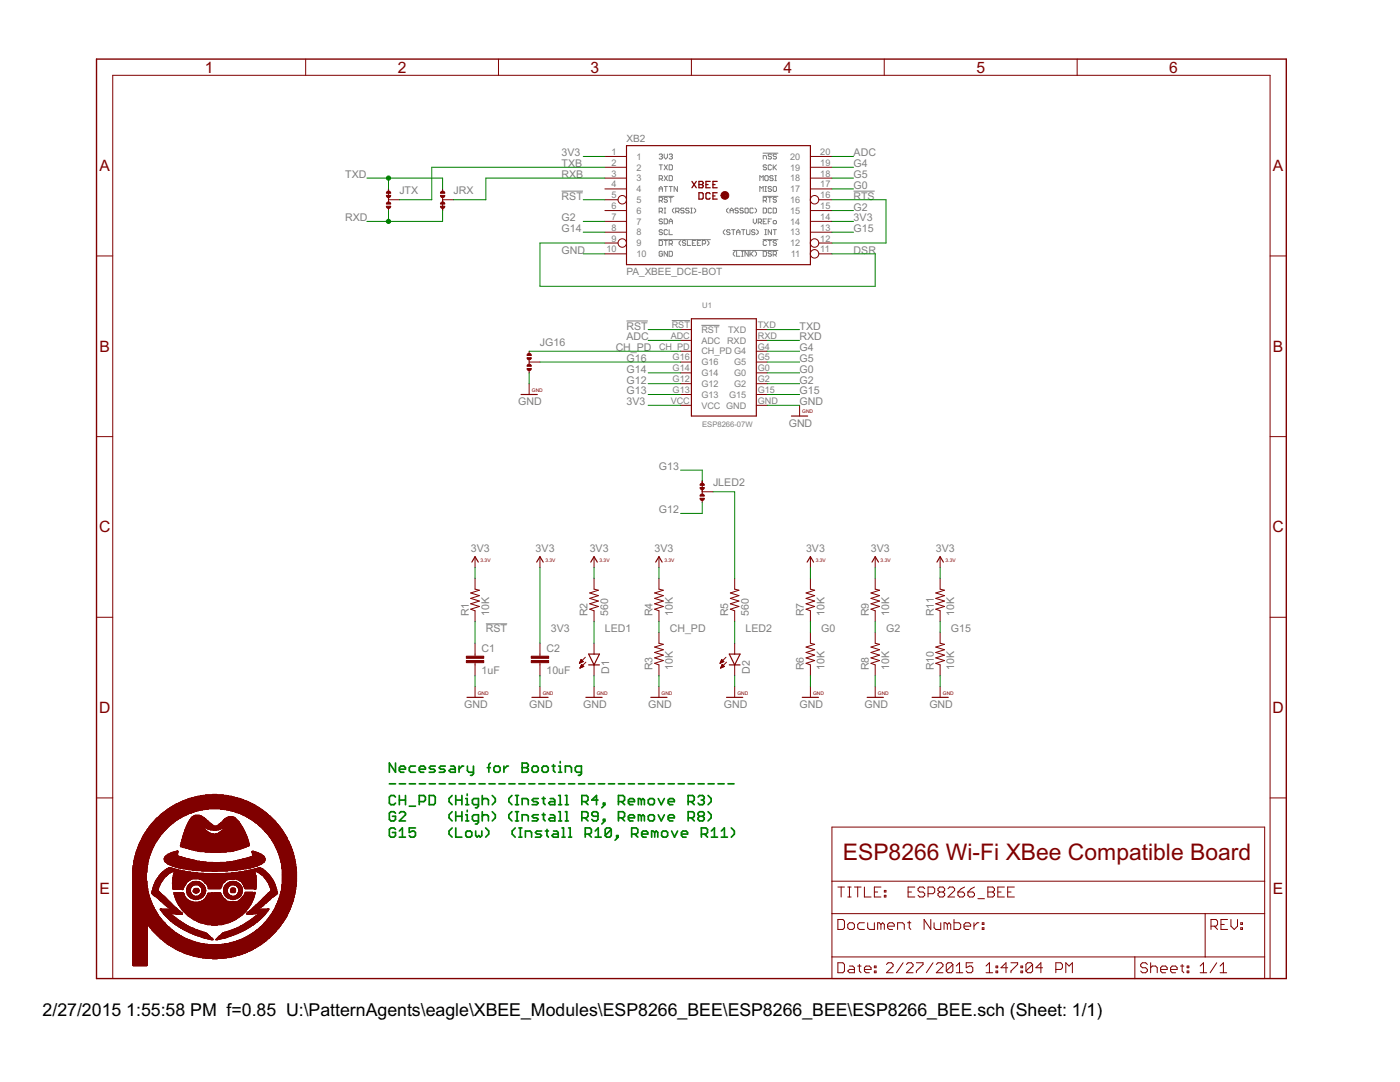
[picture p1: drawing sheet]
<svg xmlns="http://www.w3.org/2000/svg" width="279mm" height="216mm" viewBox="0 0 279 216" stroke-linecap="round" stroke-linejoin="round" font-family="sans-serif">
<defs><g id="words">
<text font-size="5.1" fill="#800000" x="168.2" y="171.5">ESP8266 Wi-Fi XBee Compatible Board</text>
<g font-size="4">
<text x="8.5" y="202.8">2/27/2015</text>
<text x="25.2" y="202.8">1:55:58 PM f=0.85 U:\PatternAgents\eagle\XBEE_Modules\ESP8266_BEE\ESP8266_BEE\ESP8266_BEE.sch (Sheet: 1/1)</text>
</g>
<g font-size="3.5" fill="#800000">
<text x="40.9" y="14.5">1</text>
<text x="79.4" y="14.5">2</text>
<text x="117.9" y="14.5">3</text>
<text x="156.4" y="14.5">4</text>
<text x="194.9" y="14.5">5</text>
<text x="233.3" y="14.5">6</text>
<text x="19.8" y="34.2">A</text>
<text x="254" y="34.2">A</text>
<text x="19.8" y="70.2">B</text>
<text x="254" y="70.2">B</text>
<text x="19.8" y="106.3">C</text>
<text x="254" y="106.3">C</text>
<text x="19.8" y="142.3">D</text>
<text x="254" y="142.3">D</text>
<text x="19.8" y="178.3">E</text>
<text x="254" y="178.3">E</text>
</g>
<g font-size="2.4" fill="#808080">
<text x="68.9" y="35.5">TXD</text>
<text x="112.1" y="31.2">3V3</text>
<text x="112.1" y="33.4">TXB</text>
<text x="112.1" y="35.5">RXB</text>
<text x="170.4" y="31.2">ADC</text>
<text x="170.4" y="33.4">G4</text>
<text x="170.4" y="35.5">G5</text>
<text x="79.7" y="38.8">JTX</text>
<text x="90.5" y="38.8">JRX</text>
<text x="112.1" y="39.9">RST</text>
<text x="170.4" y="37.7">G0</text>
<text x="170.4" y="39.9">RTS</text>
<text x="68.9" y="44.2">RXD</text>
<text x="112.1" y="46.3">G14</text>
<text x="112.1" y="44.2">G2</text>
<text x="170.4" y="44.2">3V3</text>
<text x="170.4" y="42">G2</text>
<text x="170.4" y="46.3">G15</text>
<text x="112.1" y="50.7">GND</text>
<text x="170.4" y="50.7">DSR</text>
<text x="125" y="65.8">RST</text>
<text x="159.6" y="65.8">TXD</text>
<text x="107.8" y="69">JG16</text>
<text x="122.9" y="70.1">CH_PD</text>
<text x="125" y="67.9">ADC</text>
<text x="159.6" y="67.9">RXD</text>
<text x="159.6" y="70.1">G4</text>
<text x="125" y="72.2">G16</text>
<text x="125" y="74.4">G14</text>
<text x="125" y="76.6">G12</text>
<text x="159.6" y="72.2">G5</text>
<text x="159.6" y="74.4">G0</text>
<text x="159.6" y="76.6">G2</text>
<text x="103.4" y="80.9">GND</text>
<text x="125" y="80.9">3V3</text>
<text x="125" y="78.7">G13</text>
<text x="159.6" y="80.9">GND</text>
<text x="159.6" y="78.7">G15</text>
<text x="157.4" y="85.2">GND</text>
<text x="131.5" y="93.8">G13</text>
<text x="142.3" y="97.1">JLED2</text>
<text x="131.5" y="102.5">G12</text>
<text x="93.9" y="110.2">3V3</text>
<text x="106.9" y="110.2">3V3</text>
<text x="117.7" y="110.2">3V3</text>
<text x="130.6" y="110.2">3V3</text>
<text x="160.9" y="110.2">3V3</text>
<text x="173.8" y="110.2">3V3</text>
<text x="186.8" y="110.2">3V3</text>
<text x="93.5" y="123" transform="rotate(-90 93.5 123)">R1</text>
<text x="97.6" y="123" transform="rotate(-90 97.6 123)">10K</text>
<text x="117.3" y="123" transform="rotate(-90 117.3 123)">R2</text>
<text x="121.4" y="123" transform="rotate(-90 121.4 123)">560</text>
<text x="130.2" y="123" transform="rotate(-90 130.2 123)">R4</text>
<text x="134.3" y="123" transform="rotate(-90 134.3 123)">10K</text>
<text x="145.3" y="123" transform="rotate(-90 145.3 123)">R5</text>
<text x="149.4" y="123" transform="rotate(-90 149.4 123)">560</text>
<text x="160.5" y="123" transform="rotate(-90 160.5 123)">R7</text>
<text x="164.5" y="123" transform="rotate(-90 164.5 123)">10K</text>
<text x="173.4" y="123" transform="rotate(-90 173.4 123)">R9</text>
<text x="177.5" y="123" transform="rotate(-90 177.5 123)">10K</text>
<text x="186.4" y="123" transform="rotate(-90 186.4 123)">R11</text>
<text x="190.4" y="123" transform="rotate(-90 190.4 123)">10K</text>
<text x="96.1" y="130.2">C1</text>
<text x="97" y="126.2">RST</text>
<text x="109.1" y="130.2">C2</text>
<text x="109.9" y="126.2">3V3</text>
<text x="120.7" y="126.2">LED1</text>
<text x="133.7" y="126.2">CH_PD</text>
<text x="148.8" y="126.2">LED2</text>
<text x="163.9" y="126.2">G0</text>
<text x="176.8" y="126.2">G2</text>
<text x="189.8" y="126.2">G15</text>
<text x="96.1" y="134.5">1uF</text>
<text x="109.1" y="134.5">10uF</text>
<text x="121.6" y="134.4" transform="rotate(-90 121.6 134.4)">D1</text>
<text x="130.2" y="133.7" transform="rotate(-90 130.2 133.7)">R3</text>
<text x="134.3" y="133.7" transform="rotate(-90 134.3 133.7)">10K</text>
<text x="149.6" y="134.4" transform="rotate(-90 149.6 134.4)">D2</text>
<text x="160.5" y="133.7" transform="rotate(-90 160.5 133.7)">R6</text>
<text x="164.5" y="133.7" transform="rotate(-90 164.5 133.7)">10K</text>
<text x="173.4" y="133.7" transform="rotate(-90 173.4 133.7)">R8</text>
<text x="177.5" y="133.7" transform="rotate(-90 177.5 133.7)">10K</text>
<text x="186.4" y="133.7" transform="rotate(-90 186.4 133.7)">R10</text>
<text x="190.4" y="133.7" transform="rotate(-90 190.4 133.7)">10K</text>
<text x="92.7" y="141.3">GND</text>
<text x="105.6" y="141.3">GND</text>
<text x="116.4" y="141.3">GND</text>
<text x="129.3" y="141.3">GND</text>
<text x="144.5" y="141.3">GND</text>
<text x="159.6" y="141.3">GND</text>
<text x="172.5" y="141.3">GND</text>
<text x="185.5" y="141.3">GND</text>
</g>
<g font-size="2.2" fill="#808080">
<text x="125" y="28.4">XB2</text>
<text x="125" y="55">PA_XBEE_DCE-BOT</text>
</g>
<g font-size="2" fill="#808080">
<text x="122" y="30.9">1</text>
<text x="122" y="33.1">2</text>
<text x="122" y="35.2">3</text>
<text x="127" y="31.9">1</text>
<text x="127" y="34">2</text>
<text x="157.7" y="34">19</text>
<text x="157.7" y="31.9">20</text>
<text x="163.7" y="35.2">18</text>
<text x="163.7" y="33.1">19</text>
<text x="163.7" y="30.9">20</text>
<text x="122" y="37.4">4</text>
<text x="122" y="39.6">5</text>
<text x="122" y="41.7">6</text>
<text x="127" y="36.2">3</text>
<text x="127" y="38.3">4</text>
<text x="127" y="40.5">5</text>
<text x="157.7" y="40.5">16</text>
<text x="157.7" y="38.3">17</text>
<text x="157.7" y="36.2">18</text>
<text x="163.7" y="41.7">15</text>
<text x="163.7" y="39.6">16</text>
<text x="163.7" y="37.4">17</text>
<text x="122" y="43.9">7</text>
<text x="122" y="46">8</text>
<text x="127" y="42.7">6</text>
<text x="127" y="44.8">7</text>
<text x="127" y="47">8</text>
<text x="157.7" y="47">13</text>
<text x="157.7" y="44.8">14</text>
<text x="157.7" y="42.7">15</text>
<text x="163.7" y="46">13</text>
<text x="163.7" y="43.9">14</text>
<text x="121" y="50.3">10</text>
<text x="122" y="48.2">9</text>
<text x="127" y="49.1">9</text>
<text x="127" y="51.3">10</text>
<text x="157.7" y="49.1">12</text>
<text x="157.8" y="51.3">11</text>
<text x="163.7" y="50.3">11</text>
<text x="163.7" y="48.2">12</text>
<text x="134.1" y="65.5">RST</text>
<text x="151.2" y="65.5">TXD</text>
<text x="131.5" y="69.8">CH_PD</text>
<text x="133.8" y="67.6">ADC</text>
<text x="134.2" y="71.9">G16</text>
<text x="140" y="66.4">RST</text>
<text x="140" y="68.6">ADC RXD</text>
<text x="140" y="70.7">CH_PD G4</text>
<text x="145.3" y="66.4">TXD</text>
<text x="151.2" y="71.9">G5</text>
<text x="151.2" y="69.8">G4</text>
<text x="151.2" y="67.6">RXD</text>
<text x="134.2" y="74.1">G14</text>
<text x="134.2" y="76.2">G12</text>
<text x="140" y="72.9">G16</text>
<text x="140" y="75">G14</text>
<text x="140" y="77.2">G12</text>
<text x="146.5" y="77.2">G2</text>
<text x="146.5" y="75">G0</text>
<text x="146.5" y="72.9">G5</text>
<text x="151.2" y="76.2">G2</text>
<text x="151.2" y="74.1">G0</text>
<text x="133.8" y="80.6">VCC</text>
<text x="134.2" y="78.4">G13</text>
<text x="140" y="79.4">G13</text>
<text x="140" y="81.5">VCC GND</text>
<text x="145.5" y="79.4">G15</text>
<text x="151.2" y="80.6">GND</text>
<text x="151.2" y="78.4">G15</text>
</g>
<g font-size="1.7" fill="#808080">
<text x="140.1" y="61.4">U1</text>
<text x="140.1" y="85.2">ESP8266-07W</text>
</g>
<g font-size="1.1" fill="#800000">
<text x="106.1" y="78.2">GND</text>
<text x="160.1" y="82.5">GND</text>
<text x="95.9" y="112.2">3.3V</text>
<text x="108.8" y="112.2">3.3V</text>
<text x="119.6" y="112.2">3.3V</text>
<text x="132.6" y="112.2">3.3V</text>
<text x="162.8" y="112.2">3.3V</text>
<text x="175.8" y="112.2">3.3V</text>
<text x="188.7" y="112.2">3.3V</text>
<text x="95.3" y="138.6">GND</text>
<text x="108.3" y="138.6">GND</text>
<text x="119.1" y="138.6">GND</text>
<text x="132" y="138.6">GND</text>
<text x="147.2" y="138.6">GND</text>
<text x="162.3" y="138.6">GND</text>
<text x="175.2" y="138.6">GND</text>
<text x="188.2" y="138.6">GND</text>
</g>
</g></defs>
<g fill="none" stroke="#808080" stroke-width=".2">
<path d="M112.1 38.1h4.2M131.5 39.2h3M131.6 30.9l.1-.2h.3l.2 .2-.2 .3M131.6 35.7h.4l.2-.2v-.3l-.2-.1h-.4v.9M131.6 38.2v-.7l.3-.3 .3 .3v.7M131.6 32.9h.6M131.6 37.7h.6M131.9 31.2h.1M131.9 35.7l.3 .3M131.9 32.9v1M132 31.2l.2 .2-.2 .3h-.3l-.1-.1M132.5 30.7v.7l.4 .3 .3-.3v-.7"/>
<path d="M132.5 35.1l.7 .9M132.5 32.9l.7 1M132.5 37.2h.7M132.9 37.2v1M133.2 39.5l-.2-.1-.5 .1 .2 .4h.3l.2 .1-.2 .4h-.3l-.2-.2M133.2 35.1l-.7 .9M133.2 32.9l-.7 1M133.5 30.9l.2-.2h.3l.2 .2-.2 .3M133.5 32.9h.5l.2 .1v.7l-.2 .2h-.5zM133.5 35.1h.5l.2 .1v.7l-.2 .1h-.5zM133.5 37.2h.7M133.5 39.4h.7"/>
<path d="M133.9 31.2h.1M133.9 37.2v1M133.9 39.4v1M134 31.2l.2 .2-.2 .3h-.3l-.2-.1M135.2 37.2v1l-.7-1v1M151.6 36v-.9l.4 .3 .3-.3v.9M151.6 38.2v-1l.4 .3 .3-.3v1M152.3 39.2h3M152.3 30.6h3M152.3 31.7v-.6h.5l.2 .1v.5M152.6 35.2l.2-.1 .5 .1v.7l-.2 .1h-.3l-.2-.1zM152.6 37.2h.4"/>
<path d="M152.6 38.2h.4M152.8 37.2v1M153 33l-.2-.1-.5 .1 .2 .4h.3l.2 .1-.2 .4h-.3l-.2-.2M153.3 39.4h.7M153.6 39.4v1M154 30.9l-.2-.2h-.3l-.2 .2 .2 .3h.3l.2 .2-.2 .3h-.3l-.2-.1M154 33l-.2-.1-.5 .1v.7l.2 .2h.3l.2-.2M154 37.4l-.2-.2-.5 .2 .2 .3h.3l.2 .2-.2 .3h-.3l-.2-.2M154.3 35.2l-.2-.1-.5 .1 .2 .3h.3l.2 .2-.2 .3h-.3l-.2-.1M154.3 37.4l.2-.2 .5 .2v.6l-.2 .2h-.3l-.2-.2zM154.3 32.9v1M154.5 33.4l.5 .5"/>
<path d="M154.6 35.1h.4M154.6 36h.4M154.8 35.1v.9M155 30.9l-.2-.2h-.3l-.2 .4 .2 .1h.3l.2 .4-.2 .1h-.3l-.2-.1M155 39.5l-.2-.1-.5 .1 .2 .4h.3l.2 .1-.2 .4h-.3l-.2-.2M155 32.9l-.7 .6M170.3 38.1h4.3M131.5 47.8h10.3M131.6 40h.4l.2-.1v-.4l-.2-.1h-.4v1M131.6 42.2h.4l.2-.2v-.3l-.2-.2h-.4v1M131.6 48h.4l.2 .2v.6l-.2 .2h-.4zM131.9 40l.3 .4"/>
<path d="M131.9 42.2l.3 .3M132.2 43.8l-.2-.1-.4 .1 .1 .4h.3l.2 .1-.2 .4-.4-.2M132.2 46l-.2-.2h-.3l-.1 .2 .1 .3h.3l.2 .2-.2 .3-.4-.1M132.2 50.3l-.2-.2h-.3l-.1 .2v.7l.1 .1 .5-.1v-.3h-.3M132.5 43.7h.5l.2 .1v.7l-.2 .2h-.5zM132.5 41.5h.4M132.5 42.5h.4M132.5 48h.7M132.7 41.5v1M132.9 48v1M133.2 46l-.2-.2h-.3l-.2 .2v.7l.2 .1 .5-.1M133.2 50.1v1l-.7-1v1"/>
<path d="M133.5 44.7v-.7l.4-.3 .3 .3v.7M133.5 48.7h.5l.2-.2v-.3l-.2-.2h-.5v1M133.5 50.1h.5l.2 .2v.7l-.2 .1h-.5zM133.5 45.8v1h.7M133.5 44.2h.7M133.9 48.7l.3 .3M134.5 41.5l-.3 .3v.4l.3 .3M134.9 42.2h.5l.1-.2v-.3l-.1-.2h-.5v1M135.2 42.2l.3 .3M135.8 48l-.3 .3v.4l.3 .3M136.5 41.7l-.1-.2-.6 .2 .2 .3h.4l.1 .2-.1 .3-.6-.1M136.8 48.2l-.1-.2h-.3l-.2 .2 .2 .3h.3l.1 .2-.1 .3-.5-.2"/>
<path d="M137.2 48v1h.6M137.5 41.7l-.1-.2-.6 .2 .2 .3h.4l.1 .2-.1 .3-.6-.1M137.8 41.5h.4M137.8 42.5h.4M138 41.5v1M138.2 48.5h.3M138.5 41.5l.3 .3v.4l-.3 .3M138.8 48h-.6v1h.6M139.2 48.5h.3M139.8 48h-.6v1h.6M140.2 48.7h.5l.1-.2v-.3l-.1-.2h-.5v1M141.2 48l.3 .3v.4l-.3 .3"/>
<path d="M144.7 45.8l-.3 .4v.3l.3 .3M145.4 41.5l-.4 .3v.4l.4 .3M145.7 42h.6M145.7 46l-.2-.2h-.3l-.2 .4 .2 .1h.3l.2 .4-.2 .1-.5-.1M145.7 42.5v-.7l.3-.3 .3 .3v.7M146 45.8h.7M146.3 50h9M146.3 45.8v1M146.7 50.1l-.4 .4v.3l.4 .3M147 46.3h.7M147 50.1v1h.7M147 46.8v-.6l.3-.4 .4 .4v.6"/>
<path d="M147.3 41.7l-.1-.2-.5 .2 .2 .3h.3l.1 .2-.1 .3-.5-.1M148 45.8h.7M148 50.1h.3M148 51.1h.3M148.2 50.1v1M148.3 41.7l-.1-.2-.5 .2 .1 .3h.4l.1 .2-.1 .3-.5-.1M148.3 45.8v1M148.8 41.5l.5 .2v.7l-.1 .1-.5-.1v-.7zM149 45.8v.9l.2 .1 .5-.1v-.9M149.3 50.1v1l-.6-1v1M149.7 50.1v1M149.8 50.7l.5 .4"/>
<path d="M150.3 41.7l-.1-.2-.5 .2v.7l.1 .1 .5-.1M150.3 43.7v.6l.4 .4 .3-.4v-.6M150.3 50.1l-.6 .7M150.7 46l-.2-.2h-.3l-.2 .4 .2 .1h.3l.2 .4-.2 .1-.5-.1M150.7 41.5l.3 .3v.4l-.3 .3M150.7 50.1l.3 .4v.3l-.3 .3M151 45.8l.3 .4v.3l-.3 .3M151.3 44.3h.5l.2-.1v-.4l-.2-.1h-.5v1M151.6 44.3l.4 .4M152.3 47.8h3M152.3 40h.5l.2-.1v-.4l-.2-.1h-.5v1M152.3 41.5h.5l.2 .2v.7l-.2 .1h-.5z"/>
<path d="M152.3 44.2h.3M152.3 50.1h.5l.2 .2v.7l-.2 .1h-.5zM152.6 45.8h.4M152.6 46.8h.4M152.6 40l.4 .4M152.8 45.8v1M153 43.7h-.7v1h.7M153 48.2l-.2-.2h-.3l-.2 .2v.6l.2 .2 .5-.2M153.3 44.2h.3M153.3 48h.7M153.6 48v1M154 41.7l-.2-.2-.5 .2v.7l.2 .1 .5-.1"/>
<path d="M154 43.7h-.7v1M154 50.3l-.2-.2h-.3l-.2 .2 .2 .4h.3l.2 .1-.2 .3-.5-.1M154 45.8v1l-.7-1v1M154.3 41.5h.5l.2 .2v.7l-.2 .1h-.5zM154.3 44.2l.2-.2h.3l.2 .2v.3l-.5 .2-.2-.2zM154.3 45.8h.7M154.3 50.8h.5l.2-.1v-.4l-.2-.2h-.5v1M154.6 45.8v1M154.6 50.8l.4 .3M155 48.2l-.2-.2h-.3l-.2 .2 .2 .3h.3l.2 .2-.2 .3-.5-.2M125 64.1h4.3M134.1 64h3.6"/>
<path d="M140 64.9h3.6M97 124.5h4.2"/>
</g>
<g fill="none" stroke="#800000" stroke-width=".2">
<path d="M61 11.8v3.2M99.5 11.8v3.2M138 11.8v3.2M176.5 11.8v3.2M215 11.8v3.2M77.5 39.9h2.2M77.5 37.7v.7M77.5 39.4v.9M88.3 39.9h2.2M88.3 37.7v.7M88.3 39.4v.9M120.7 31.2h4.3"/>
<path d="M120.7 33.4h4.3M120.7 35.5h4.3M120.7 37.7h4.3M120.7 39.9h2.6M161.7 31.2h4.3M161.7 33.4h4.3M161.7 35.5h4.3M161.7 37.7h4.3M163.4 39.9h2.6M19.3 51.1h3.2M77.5 41.4v.6M88.3 41.4v.6"/>
<path d="M120.7 42h4.3M120.7 44.2h4.3M120.7 46.3h4.3M120.7 48.5h2.6M120.7 50.7h4.3M161.7 42h4.3M161.7 44.2h4.3M161.7 46.3h4.3M163.4 48.5h2.6M163.4 50.7h2.6M253.5 51.1h3.2M105.6 72.2h2.2"/>
<path d="M105.6 70.1v.6M105.6 71.8v.9M105.6 73.7v.7M105.6 76.6v2.1M135.8 65.8h2.2M135.8 67.9h2.2M135.8 70.1h2.2M135.8 72.2h2.2M135.8 74.4h2.2M135.8 76.6h2.2M135.8 78.7h2.2M150.9 65.8h2.2"/>
<path d="M150.9 67.9h2.2M150.9 70.1h2.2M150.9 72.2h2.2M150.9 74.4h2.2M150.9 76.6h2.2M150.9 78.7h2.2M19.3 87.1h3.2M135.8 80.9h2.2M140.1 96v.6M140.1 97.7v.9M140.1 99.7v.6M140.1 98.1h2.2"/>
<path d="M150.9 80.9h2.2M159.6 80.9v2.1M253.5 87.1h3.2M94.8 111.1v2.1M94.8 115.4v2.2l.9 .2-1.8 .5 1.8 .6-1.8 .5 1.8 .5-1.8 .6 1.8 .5-1.8 .6 .9 .3v2.1M107.8 111.1v2.1M118.6 115.4v2.2l.8 .2-1.7 .5 1.7 .6-1.7 .5 1.7 .5-1.7 .6 1.7 .5-1.7 .6 .9 .3v2.1M118.6 111.1v2.1M131.5 111.1v2.1M131.5 115.4v2.2l.9 .2-1.8 .5 1.8 .6-1.8 .5 1.8 .5-1.8 .6 1.8 .5-1.8 .6 .9 .3v2.1M146.6 115.4v2.2l.9 .2-1.7 .5 1.7 .6-1.7 .5 1.7 .5-1.7 .6 1.7 .5-1.7 .6 .8 .3v2.1M161.7 111.1v2.1"/>
<path d="M161.7 115.4v2.2l.9 .2-1.7 .5 1.7 .6-1.7 .5 1.7 .5-1.7 .6 1.7 .5-1.7 .6 .8 .3v2.1M174.7 111.1v2.1M174.7 115.4v2.2l.8 .2-1.7 .5 1.7 .6-1.7 .5 1.7 .5-1.7 .6 1.7 .5-1.7 .6 .9 .3v2.1M187.6 111.1v2.1M187.6 115.4v2.2l.9 .2-1.7 .5 1.7 .6-1.7 .5 1.7 .5-1.7 .6 1.7 .5-1.7 .6 .8 .3v2.1M19.3 123.2h3.2M94.8 128.4v2.5M94.8 132.2v2.6M94.8 137v2.1M107.8 128.4v2.5M107.8 132.2v2.6M107.8 137v2.1"/>
<path d="M115.7 132.3h.1M115.7 132.2h.3M115.7 132.1h.5M115.8 133.3h.1M115.8 132h.6M115.8 133.2h.3M115.8 131.9h.5M115.8 133.1h.5M115.9 131.8h.3M115.9 133h.6M115.9 131.7h.2M115.9 132.9h.5"/>
<path d="M116 131.6h.1M116 131.6l-.4 .8M116 131.6l.4 .4M116 132.8h.3M116 132.7h.2M116.1 132.6h.1M116.4 132l-.8 .4M116.5 133l-.4-.4-.4 .7M116.5 133l-.8 .3M116.8 131.1l-1.2 1.3M116.9 132.1l-1.2 1.2M118.6 128.4v2.1"/>
<path d="M118.6 132.7v2.1M118.6 137v2.1M131.5 126.2v2.2l.9 .2-1.8 .5 1.8 .5-1.8 .6 1.8 .5-1.8 .6 1.8 .5-1.8 .6 .9 .3v2.1M131.5 137v2.1M143.7 132.3h.1M143.8 132.2h.2M143.8 132.1h.5M143.8 133.3h.1M143.8 132h.6M143.9 133.2h.2M143.9 131.9h.5M143.9 133.1h.4"/>
<path d="M143.9 131.8h.4M144 133h.6M144 131.7h.1M144 132.9h.5M144 131.6h.1M144 131.6l-.3 .8M144 131.6l.5 .4M144 132.8h.4M144.1 132.7h.2M144.1 132.6h.1M144.5 132l-.8 .4M144.6 133l-.5-.4-.3 .7"/>
<path d="M144.6 133l-.8 .3M144.9 131.1l-1.2 1.3M145 132.1l-1.2 1.2M146.6 128.4v2.1M146.6 132.7v2.1M146.6 137v2.1M161.7 126.2v2.2l.9 .2-1.7 .5 1.7 .5-1.7 .6 1.7 .5-1.7 .6 1.7 .5-1.7 .6 .8 .3v2.1M161.7 137v2.1M174.7 126.2v2.2l.8 .2-1.7 .5 1.7 .5-1.7 .6 1.7 .5-1.7 .6 1.7 .5-1.7 .6 .9 .3v2.1M174.7 137v2.1M187.6 126.2v2.2l.9 .2-1.7 .5 1.7 .5-1.7 .6 1.7 .5-1.7 .6 1.7 .5-1.7 .6 .8 .3v2.1M187.6 137v2.1"/>
<path d="M253.5 123.2h3.2M19.3 159.2h3.2M253.5 159.2h3.2M166 165h86.4v30.3h-86.4zM166 175.8h86.4M167.2 177h1.3M167.9 177v2M169.2 177h.7M169.2 179h.7M169.5 177v2M170.5 177h1.4M171.2 177v2"/>
<path d="M172.5 177v2h1.3M174.5 178h.7M175.8 177h-1.3v2h1.3M176.5 178.6h.3v.4h-.3zM176.5 177.7h.3v.3h-.3zM181.2 178h.7M182.6 177h-1.4v2h1.4M184.6 177.3l-.4-.3h-.6l-.4 .3v.4l.4 .3h.6l.4 .3v.3l-.4 .4h-.6l-.4-.4M185.2 178.3h1l.3-.3v-.7l-.3-.3h-1v2M187.5 178l-.3-.3v-.4l.3-.3h.7l.3 .3v.4l-.3 .3M187.5 178l-.3 .3v.3l.3 .4h.7l.3-.4v-.3l-.3-.3M187.5 178h.7"/>
<path d="M189.2 177.3l.3-.3h.7l.3 .3v.4l-1.3 1.3h1.3M191.2 178h1l.3 .3v.3l-.3 .4h-.7l-.3-.4zM192.5 177l-.7 .3-.6 .7M193.2 178h1l.3 .3v.3l-.3 .4h-.7l-.3-.4zM194.5 177l-.7 .3-.6 .7M195.2 179.3h1.3M197.1 177h1l.4 .3v.4l-.4 .3 .4 .3v.3l-.4 .4h-1zM197.1 178h1M199.1 178h.7M200.4 177h-1.3v2h1.3M201.1 178h.7M202.4 177h-1.3v2h1.3"/>
<path d="M22.5 195.3v-180.3h231v180.3M166 182.3h86.4M166 190.9h86.4M167.2 183.5h1l.3 .3v1.3l-.3 .4h-1zM167.2 192.1h1l.3 .3v1.4l-.3 .3h-1zM169.2 184.5l.3-.4h.7l.3 .4v.6l-.3 .4h-.7l-.3-.4zM169.5 192.8h.7l.3 .3v1h-1l-.3-.3 .3-.4h1M171.2 192.8h.7M171.5 192.4v1.4l.4 .3M172.5 193.4h1.3v-.3l-.3-.3h-.7l-.3 .3v.7l.3 .3h.7M172.5 184.1h-1l-.3 .4v.6l.3 .4h1M173.2 184.1v1l.3 .4h1v-1.4"/>
<path d="M174.5 193.8h.3v.3h-.3zM174.5 192.8h.3v.3h-.3zM175.8 184.5l-.3-.4h-.3v1.4M175.8 184.5l.3-.4 .4 .4v1M175.8 184.5v1M176.9 192.4l.3-.3h.7l.3 .3v.4l-1.3 1.3h1.3M177.1 184.8h1.4v-.3l-.4-.4h-.6l-.4 .4v.6l.4 .4h.6M179.1 185.5v-1.4h1l.4 .4v1M180.2 192.1l-1.3 2M180.9 192.4l.3-.3h.7l.3 .3v.4l-1.3 1.3h1.3M181.1 184.1h.7M181.5 183.8v1.3l.3 .4"/>
<path d="M182.9 192.1h1.3v.3l-1.3 1.4v.3M185.8 183.5v2l-1.4-2v2M186.2 192.1l-1.3 2M186.4 184.1v1l.4 .4h.9v-1.4M186.9 192.4l.3-.3h.7l.3 .3v.4l-1.3 1.3h1.3M189.1 184.5l-.4-.4h-.3v1.4M189.1 184.5v1M189.1 184.5l.3-.4 .3 .4v1M190.2 192.4v1.4l-.4 .3h-.6l-.4-.3M190.2 192.4l-.4-.3h-.6l-.4 .3v1.4M190.2 192.4l-1.4 1.4M190.4 183.5v2h1l.3-.4v-.6l-.3-.4h-1"/>
<path d="M190.8 194.1h1.4M190.8 192.8l.7-.7v2M192.4 184.8h1.3v-.3l-.3-.4h-.7l-.3 .4v.6l.3 .4h.7M194.1 192.1h-1.3v1l.7-.3h.3l.3 .3v.7l-.3 .3h-.7l-.3-.3M194.4 184.1v1.4M195.4 184.1h-.4l-.6 .7M196 185.1h.4v.4h-.4zM196 184.1h.4v.4h-.4zM196.8 194.1h1.3M196.8 192.8l.7-.7v2M198.8 193.8h.3v.3h-.3zM198.8 192.8h.3v.3h-.3z"/>
<path d="M201.1 193.1h-1.3l1-1v2M201.8 192.1h1.3v.3l-1.3 1.4v.3M203.8 193.8h.3v.3h-.3zM203.8 192.8h.3v.3h-.3zM206.1 192.4v1.4l-.4 .3h-.6l-.4-.3M206.1 192.4l-.4-.3h-.6l-.4 .3v1.4M206.1 192.4l-1.4 1.4M208.1 193.1h-1.4l1-1v2M210.7 193.4h1l.3-.3v-.7l-.3-.3h-1v2M212.7 194.1v-2l.7 .7 .6-.7v2M226.5 190.9v4.4M229 192.4l-.4-.3h-.6l-.4 .3v.4l.4 .3h.6l.4 .3v.4l-.4 .3h-.6l-.4-.3"/>
<path d="M229.6 193.1l.4-.3h.6l.3 .3v1M229.6 192.1v2M231.6 193.4h1.3v-.3l-.3-.3h-.7l-.3 .3v.7l.3 .3h.7M233.6 193.4h1.3v-.3l-.3-.3h-.7l-.3 .3v.7l.3 .3h.7M235.6 192.8h.7M235.9 192.4v1.4l.4 .3M236.9 193.8h.4v.3h-.4zM236.9 192.8h.4v.3h-.4zM239.5 194.1h1.3M239.5 192.8l.7-.7v2M240.5 182.3v8.6M241.7 184.8h1l.3-.3v-.7l-.3-.3h-1v2"/>
<path d="M242.3 184.8l.7 .7M242.8 192.1l-1.3 2M243.5 194.1h1.3M243.5 192.8l.7-.7v2M243.7 184.5h.6M245 183.5h-1.3v2h1.3M245.7 183.5v1.3l.6 .7 .7-.7v-1.3M247.6 185.1h.4v.4h-.4zM247.6 184.1h.4v.4h-.4z"/>
<circle cx="124.2" cy="39.9" r=".85"/>
<circle cx="162.6" cy="39.9" r=".85"/>
<circle cx="124.2" cy="48.5" r=".85"/>
<circle cx="162.6" cy="48.5" r=".85"/>
<circle cx="162.6" cy="50.7" r=".85"/>
</g>
<path d="M19.3 11.8h237.4v183.5h-237.4z" fill="none" stroke="#800000" stroke-width=".28"/>
<g fill="none" stroke="#800000" stroke-width=".23">
<path d="M77.5 37.7v2.2M88.3 39.9v2.1M125 29.1h36.7v23.7h-36.7zM104 78.7h3.2M138 63.6h12.9v19.4h-12.9zM140.1 96v2.1M157.9 83h3.3M94.2 112.2l.6-1.1 .7 1.1M107.1 112.2l.7-1.1 .6 1.1M117.9 112.2l.7-1.1 .6 1.1M130.9 112.2l.6-1.1 .6 1.1M161.1 112.2l.6-1.1 .7 1.1"/>
<path d="M174 112.2l.7-1.1 .6 1.1M187 112.2l.6-1.1 .7 1.1M93.2 139.1h3.2M106.2 139.1h3.2M116.9 139.1h3.3M117.5 130.5h2.1l-1 2.2zM117.5 132.7h2.1M129.9 139.1h3.2M145 139.1h3.2M145.5 132.7h2.2M145.5 130.5h2.2l-1.1 2.2zM160.1 139.1h3.2"/>
<path d="M173.1 139.1h3.2M186 139.1h3.3"/>
</g>
<path d="M138.1 36.2l.9 1.3M139 36.2l-.9 1.3M139.5 36.2h.6l.2 .2-.2 .4 .2 .5-.2 .2h-.6zM139.5 38.5h.6l.2 .2v.8l-.2 .2h-.6zM139.5 36.8h.6M140.9 36.8h.4M141.7 36.2h-.8v1.3h.8M141.7 38.7l-.2-.2h-.4l-.2 .2v.8l.2 .2h.4l.2-.2M142.3 36.8h.4M142.3 39.1h.4M143.1 36.2h-.8v1.3h.8M143.1 38.5h-.8v1.2h.8" fill="none" stroke="#800000" stroke-width=".25"/>
<g fill="#800000" stroke="#800000" stroke-width=".2">
<path d="M144.1 38.4a.78 .78 0 0 1 1.3 .2 .78 .78 0 0 1-.5 1.2 .78 .78 0 0 1-1-.8l.8-.1 .1 .1h-.9z" fill-rule="evenodd"/>
<path d="M77.2 38.3l.4-.2 .3 .2 .1 .3h-.9z" fill-rule="evenodd"/>
<path d="M77.2 40.5l.4-.2 .3 .2 .1 .2h-.9z" fill-rule="evenodd"/>
<path d="M77.1 39h.9a.43 .43 0 0 1-.5 .4 .43 .43 0 0 1-.4-.4z" fill-rule="evenodd"/>
<path d="M77.1 41.1h.9a.43 .43 0 0 1-.5 .5 .43 .43 0 0 1-.4-.5z" fill-rule="evenodd"/>
<path d="M88 38.3l.4-.2 .3 .2 .1 .3h-.9z" fill-rule="evenodd"/>
<path d="M88 40.5l.4-.2 .3 .2 .1 .2h-.9z" fill-rule="evenodd"/>
<path d="M87.9 39h.9a.43 .43 0 0 1-.5 .4 .43 .43 0 0 1-.4-.4z" fill-rule="evenodd"/>
<path d="M87.9 41.1h.9a.43 .43 0 0 1-.5 .5 .43 .43 0 0 1-.4-.5z" fill-rule="evenodd"/>
<path d="M139.8 96.6l.4-.2 .4 .4h-.9z" fill-rule="evenodd"/>
<path d="M139.8 98.8l.4-.2 .4 .4h-.9z" fill-rule="evenodd"/>
<path d="M139.7 97.3h.9a.43 .43 0 0 1-.5 .4 .43 .43 0 0 1-.4-.4z" fill-rule="evenodd"/>
<path d="M139.7 99.4h.9a.43 .43 0 0 1-.5 .5 .43 .43 0 0 1-.4-.5z" fill-rule="evenodd"/>
<path d="M105.2 70.7l.5-.2 .3 .4h-.8z" fill-rule="evenodd"/>
<path d="M105.2 72.9l.5-.2 .3 .4h-.8z" fill-rule="evenodd"/>
<path d="M105.2 71.4h.8a.43 .43 0 0 1-.4 .4 .43 .43 0 0 1-.4-.4z" fill-rule="evenodd"/>
<path d="M105.2 73.5h.8a.43 .43 0 0 1-.4 .5 .43 .43 0 0 1-.4-.5z" fill-rule="evenodd"/>
</g>
<g fill="#800000" stroke="#800000" stroke-width=".2">
<path d="M106 131.8h3.5v.4h-3.5z"/>
<path d="M106 130.9h3.5v.5h-3.5z"/>
<path d="M93.1 131.8h3.4v.4h-3.4z"/>
<path d="M93.1 130.9h3.4v.5h-3.4z"/>
<path d="M26.6 192.6l2.7 .1z"/>
<path d="M26.5 192.6h2.9z"/>
<path d="M26.5 192.4l2.9 .1z"/>
<path d="M26.5 192.4h2.9z"/>
<path d="M26.5 192.3l2.9 .1z"/>
<path d="M26.5 192.2l2.9 .1z"/>
<path d="M26.5 192.1l2.9 .1z"/>
<path d="M26.5 192l2.9 .1z"/>
<path d="M26.5 191.9l2.9 .1z"/>
<path d="M26.5 191.9h2.9z"/>
<path d="M26.5 191.8l2.9 .1z"/>
<path d="M26.5 191.7l2.9 .1z"/>
<path d="M26.5 191.6l2.9 .1z"/>
<path d="M26.5 191.5l2.9 .1z"/>
<path d="M26.5 191.4l2.9 .1z"/>
<path d="M26.5 191.3l2.9 .1z"/>
<path d="M26.5 191.2l2.9 .1z"/>
<path d="M42.4 191.2l1 .1z"/>
<path d="M26.5 191.2h2.9z"/>
<path d="M41.1 191.2h3.6z"/>
<path d="M26.5 191.1l2.9 .1z"/>
<path d="M40.4 191.1l4.8 .1z"/>
<path d="M26.5 191l2.9 .1z"/>
<path d="M39.9 191l5.9 .1z"/>
<path d="M26.5 190.9l2.9 .1z"/>
<path d="M39.5 190.9l6.7 .1z"/>
<path d="M26.5 190.8l2.9 .1z"/>
<path d="M39.1 190.8l7.6 .1z"/>
<path d="M26.5 190.7l2.9 .1z"/>
<path d="M38.7 190.7l8.2 .1z"/>
<path d="M26.5 190.6l2.9 .1z"/>
<path d="M38.4 190.6l8.8 .1z"/>
<path d="M26.5 190.6h2.9z"/>
<path d="M38.1 190.6h9.5z"/>
<path d="M26.5 190.5l2.9 .1z"/>
<path d="M37.9 190.5l10 .1z"/>
<path d="M26.5 190.4l2.9 .1z"/>
<path d="M37.6 190.4l10.6 .1z"/>
<path d="M26.5 190.3l2.9 .1z"/>
<path d="M37.3 190.3l11.1 .1z"/>
<path d="M26.5 190.2l2.9 .1z"/>
<path d="M36.9 190.2l11.8 .1z"/>
<path d="M26.5 190.1l2.9 .1z"/>
<path d="M36.7 190.1l12.2 .1z"/>
<path d="M26.5 190l2.9 .1z"/>
<path d="M36.6 190l12.5 .1z"/>
<path d="M26.5 189.9l2.9 .1z"/>
<path d="M36.4 189.9l13 .1z"/>
<path d="M26.5 189.9h2.9z"/>
<path d="M36.2 189.9h13.2z"/>
<path d="M26.5 189.8l2.9 .1z"/>
<path d="M36.1 189.8l13.5 .1z"/>
<path d="M26.5 189.7l2.9 .1z"/>
<path d="M35.8 189.7l14.1 .1z"/>
<path d="M26.5 189.6l2.9 .1z"/>
<path d="M35.6 189.6l14.5 .1z"/>
<path d="M26.5 189.5l2.9 .1z"/>
<path d="M35.5 189.5l14.7 .1z"/>
<path d="M26.5 189.4l2.9 .1z"/>
<path d="M35.3 189.4l15.1 .1z"/>
<path d="M26.5 189.4h2.9z"/>
<path d="M35.1 189.4h15.5z"/>
<path d="M26.5 189.3l2.9 .1z"/>
<path d="M34.9 189.3l15.8 .1z"/>
<path d="M26.5 189.2l2.9 .1z"/>
<path d="M34.9 189.2l16 .1z"/>
<path d="M26.5 189.1l2.9 .1z"/>
<path d="M34.7 189.1l16.3 .1z"/>
<path d="M26.5 189l2.9 .1z"/>
<path d="M34.5 189l16.7 .1z"/>
<path d="M26.5 188.9l2.9 .1z"/>
<path d="M34.4 188.9l16.9 .1z"/>
<path d="M26.5 188.8l2.9 .1z"/>
<path d="M34.2 188.8l17.2 .1z"/>
<path d="M26.5 188.7l2.9 .1z"/>
<path d="M34.1 188.7l17.5 .1z"/>
<path d="M26.5 188.7h2.9z"/>
<path d="M34 188.7h17.7z"/>
<path d="M26.5 188.6l2.9 .1z"/>
<path d="M33.8 188.6l18.1 .1z"/>
<path d="M26.5 188.5l2.9 .1z"/>
<path d="M33.7 188.5l18.2 .1z"/>
<path d="M26.5 188.4l2.9 .1z"/>
<path d="M33.5 188.4l7.9 .1z"/>
<path d="M44.3 188.4l7.8 .1z"/>
<path d="M26.5 188.3l2.9 .1z"/>
<path d="M33.4 188.3l7.4 .1z"/>
<path d="M44.8 188.3l7.4 .1z"/>
<path d="M26.5 188.2l2.9 .1z"/>
<path d="M33.3 188.2l6.8 .1z"/>
<path d="M45.6 188.2l6.8 .1z"/>
<path d="M26.5 188.2h2.9z"/>
<path d="M33.2 188.2h6.6z"/>
<path d="M45.8 188.2h6.7z"/>
<path d="M26.5 188l2.9 .1z"/>
<path d="M33 188l6.4 .1z"/>
<path d="M46.2 188l6.4 .1z"/>
<path d="M26.5 188h2.9z"/>
<path d="M32.9 188h6.2z"/>
<path d="M46.5 188h6.2z"/>
<path d="M26.5 187.9l2.9 .1z"/>
<path d="M32.9 187.9l5.9 .1z"/>
<path d="M46.8 187.9l6 .1z"/>
<path d="M26.5 187.8l2.9 .1z"/>
<path d="M32.8 187.8l5.8 .1z"/>
<path d="M47.1 187.8l5.8 .1z"/>
<path d="M26.5 187.7l2.9 .1z"/>
<path d="M32.7 187.7l5.6 .1z"/>
<path d="M47.3 187.7l5.8 .1z"/>
<path d="M26.5 187.6l2.9 .1z"/>
<path d="M32.5 187.6l5.6 .1z"/>
<path d="M47.5 187.6l5.6 .1z"/>
<path d="M26.5 187.5l2.9 .1z"/>
<path d="M32.4 187.5l5.5 .1z"/>
<path d="M47.8 187.5l5.4 .1z"/>
<path d="M26.5 187.5h2.9z"/>
<path d="M32.3 187.5h5.3z"/>
<path d="M42.1 187.5h.4z"/>
<path d="M43.1 187.5h.4z"/>
<path d="M48 187.5h5.3z"/>
<path d="M26.5 187.4l2.9 .1z"/>
<path d="M32.3 187.4l5.1 .1z"/>
<path d="M41.8 187.4l.7 .1z"/>
<path d="M43.1 187.4l.7 .1z"/>
<path d="M48.2 187.4l5.2 .1z"/>
<path d="M26.5 187.3l2.9 .1z"/>
<path d="M32.1 187.3l5.2 .1z"/>
<path d="M41.4 187.3l1 .1z"/>
<path d="M43.2 187.3l1 .1z"/>
<path d="M48.4 187.3l5.1 .1z"/>
<path d="M26.5 187.2l2.9 .1z"/>
<path d="M32 187.2l5 .1z"/>
<path d="M41.1 187.2l1.3 .1z"/>
<path d="M43.3 187.2l1.2 .1z"/>
<path d="M48.6 187.2l5.1 .1z"/>
<path d="M26.5 187.1l2.9 .1z"/>
<path d="M31.9 187.1l4.9 .1z"/>
<path d="M40.7 187.1l1.6 .1z"/>
<path d="M43.4 187.1l1.6 .1z"/>
<path d="M48.7 187.1l5 .1z"/>
<path d="M26.5 187l2.9 .1z"/>
<path d="M31.8 187l4.9 .1z"/>
<path d="M40.4 187l1.7 .1z"/>
<path d="M43.5 187l1.7 .1z"/>
<path d="M48.9 187l4.9 .1z"/>
<path d="M26.5 186.9l2.9 .1z"/>
<path d="M31.7 186.9l4.8 .1z"/>
<path d="M40.2 186.9l1.8 .1z"/>
<path d="M43.6 186.9l1.9 .1z"/>
<path d="M49.1 186.9l4.8 .1z"/>
<path d="M26.5 186.8l2.9 .1z"/>
<path d="M31.6 186.8l4.7 .1z"/>
<path d="M39.9 186.8l2 .1z"/>
<path d="M43.6 186.8l2.1 .1z"/>
<path d="M49.3 186.8l4.7 .1z"/>
<path d="M26.5 186.8h2.9z"/>
<path d="M31.6 186.8h4.6z"/>
<path d="M39.7 186.8h2.1z"/>
<path d="M43.7 186.8h2.3z"/>
<path d="M49.4 186.8h4.7z"/>
<path d="M26.5 186.7l2.9 .1z"/>
<path d="M31.5 186.7l4.5 .1z"/>
<path d="M39.3 186.7l2.5 .1z"/>
<path d="M43.9 186.7l2.3 .1z"/>
<path d="M49.6 186.7l4.6 .1z"/>
<path d="M26.5 186.6l2.9 .1z"/>
<path d="M31.4 186.6l4.5 .1z"/>
<path d="M39.2 186.6l2.5 .1z"/>
<path d="M44 186.6l2.5 .1z"/>
<path d="M49.7 186.6l4.6 .1z"/>
<path d="M26.5 186.5l2.9 .1z"/>
<path d="M31.3 186.5l4.5 .1z"/>
<path d="M38.9 186.5l2.7 .1z"/>
<path d="M44.1 186.5l2.6 .1z"/>
<path d="M49.9 186.5l4.5 .1z"/>
<path d="M26.5 186.4l2.9 .1z"/>
<path d="M31.2 186.4l4.4 .1z"/>
<path d="M38.7 186.4l2.8 .1z"/>
<path d="M44.2 186.4l2.7 .1z"/>
<path d="M50 186.4l4.4 .1z"/>
<path d="M26.5 186.3l2.9 .1z"/>
<path d="M31.1 186.3l4.4 .1z"/>
<path d="M38.5 186.3l2.9 .1z"/>
<path d="M44.3 186.3l2.8 .1z"/>
<path d="M50.1 186.3l4.4 .1z"/>
<path d="M26.5 186.2l2.9 .1z"/>
<path d="M31.1 186.2l4.3 .1z"/>
<path d="M38.3 186.2l3 .1z"/>
<path d="M44.3 186.2l3 .1z"/>
<path d="M50.3 186.2l4.3 .1z"/>
<path d="M26.5 186.2h2.9z"/>
<path d="M31 186.2h4.2z"/>
<path d="M38.1 186.2h3z"/>
<path d="M44.4 186.2h3.1z"/>
<path d="M50.4 186.2h4.3z"/>
<path d="M26.5 186.1l2.9 .1z"/>
<path d="M30.9 186.1l4.2 .1z"/>
<path d="M37.9 186.1l3.2 .1z"/>
<path d="M44.5 186.1l3.2 .1z"/>
<path d="M50.6 186.1l4.2 .1z"/>
<path d="M26.5 186l2.9 .1z"/>
<path d="M30.8 186l4.1 .1z"/>
<path d="M37.7 186l3.1 .1z"/>
<path d="M44.8 186l3.2 .1z"/>
<path d="M50.7 186l4.2 .1z"/>
<path d="M26.5 185.9l2.9 .1z"/>
<path d="M30.7 185.9l4.1 .1z"/>
<path d="M37.5 185.9l2.9 .1z"/>
<path d="M45.1 185.9l3 .1z"/>
<path d="M50.8 185.9l4.2 .1z"/>
<path d="M26.5 185.8l2.9 .1z"/>
<path d="M30.6 185.8l4.2 .1z"/>
<path d="M37.4 185.8l2.8 .1z"/>
<path d="M45.5 185.8l2.8 .1z"/>
<path d="M50.9 185.8l4.2 .1z"/>
<path d="M26.5 185.7l2.9 .1z"/>
<path d="M30.5 185.7l4.1 .1z"/>
<path d="M37.2 185.7l2.7 .1z"/>
<path d="M45.7 185.7l2.8 .1z"/>
<path d="M51 185.7l4.1 .1z"/>
<path d="M26.5 185.6l2.9 .1z"/>
<path d="M30.4 185.6l4.1 .1z"/>
<path d="M37 185.6l2.7 .1z"/>
<path d="M46 185.6l2.7 .1z"/>
<path d="M51.2 185.6l3.9 .1z"/>
<path d="M26.5 185.5l2.9 .1z"/>
<path d="M30.4 185.5l4 .1z"/>
<path d="M36.8 185.5l2.6 .1z"/>
<path d="M46.2 185.5l2.6 .1z"/>
<path d="M51.2 185.5l4 .1z"/>
<path d="M26.5 185.5h2.9z"/>
<path d="M30.3 185.5h3.9z"/>
<path d="M36.7 185.5h2.5z"/>
<path d="M46.4 185.5h2.6z"/>
<path d="M51.3 185.5h4z"/>
<path d="M26.5 185.4l2.9 .1z"/>
<path d="M30.3 185.4l3.9 .1z"/>
<path d="M36.5 185.4l2.4 .1z"/>
<path d="M46.7 185.4l2.5 .1z"/>
<path d="M51.5 185.4l3.9 .1z"/>
<path d="M26.5 185.3l2.9 .1z"/>
<path d="M30.2 185.3l3.9 .1z"/>
<path d="M36.4 185.3l2.4 .1z"/>
<path d="M46.8 185.3l2.5 .1z"/>
<path d="M51.6 185.3l3.9 .1z"/>
<path d="M26.5 185.2l2.9 .1z"/>
<path d="M30.1 185.2l3.9 .1z"/>
<path d="M36.2 185.2l2.5 .1z"/>
<path d="M47.1 185.2l2.3 .1z"/>
<path d="M51.7 185.2l3.9 .1z"/>
<path d="M26.5 185.1l2.9 .1z"/>
<path d="M30 185.1l3.9 .1z"/>
<path d="M36 185.1l2.4 .1z"/>
<path d="M47.3 185.1l2.2 .1z"/>
<path d="M51.8 185.1l3.9 .1z"/>
<path d="M26.5 185l2.9 .1z"/>
<path d="M29.9 185l3.9 .1z"/>
<path d="M36 185l2.1 .1z"/>
<path d="M47.5 185l2.2 .1z"/>
<path d="M51.9 185l3.8 .1z"/>
<path d="M26.5 185h2.9z"/>
<path d="M29.9 185h3.8z"/>
<path d="M35.8 185h2.2z"/>
<path d="M47.7 185h2.2z"/>
<path d="M51.9 185h3.9z"/>
<path d="M26.5 184.9l2.9 .1z"/>
<path d="M29.8 184.9l3.8 .1z"/>
<path d="M35.6 184.9l2.2 .1z"/>
<path d="M47.8 184.9l2.2 .1z"/>
<path d="M52 184.9l3.8 .1z"/>
<path d="M26.5 184.8h2.9z"/>
<path d="M29.7 184.8h3.8z"/>
<path d="M35.5 184.8h2.1z"/>
<path d="M48 184.8h2.1z"/>
<path d="M52.2 184.8h3.7z"/>
<path d="M26.5 184.7l2.9 .1z"/>
<path d="M29.7 184.7l3.7 .1z"/>
<path d="M35.4 184.7l2 .1z"/>
<path d="M48.1 184.7l2.1 .1z"/>
<path d="M52.3 184.7l3.6 .1z"/>
<path d="M26.5 184.6l2.9 .1z"/>
<path d="M29.7 184.6l3.6 .1z"/>
<path d="M35.3 184.6l2 .1z"/>
<path d="M48.3 184.6l2.1 .1z"/>
<path d="M52.4 184.6l3.6 .1z"/>
<path d="M26.5 184.5l2.9 .1z"/>
<path d="M29.6 184.5l3.6 .1z"/>
<path d="M35.1 184.5l2.1 .1z"/>
<path d="M42.2 184.5l1.2 .1z"/>
<path d="M48.5 184.5l2.1 .1z"/>
<path d="M52.5 184.5l3.6 .1z"/>
<path d="M26.5 184.4l6.6 .1z"/>
<path d="M35 184.4l2 .1z"/>
<path d="M41.3 184.4l3 .1z"/>
<path d="M48.7 184.4l2 .1z"/>
<path d="M52.5 184.4l3.7 .1z"/>
<path d="M26.5 184.3l6.5 .1z"/>
<path d="M34.8 184.3l2 .1z"/>
<path d="M41.1 184.3l3.5 .1z"/>
<path d="M48.7 184.3l2 .1z"/>
<path d="M52.6 184.3l3.6 .1z"/>
<path d="M26.5 184.3h6.5z"/>
<path d="M34.8 184.3h1.9z"/>
<path d="M40.7 184.3h4.3z"/>
<path d="M48.9 184.3h2z"/>
<path d="M52.7 184.3h3.6z"/>
<path d="M26.5 184.2l6.5 .1z"/>
<path d="M34.7 184.2l1.9 .1z"/>
<path d="M40.4 184.2l4.8 .1z"/>
<path d="M49 184.2l2 .1z"/>
<path d="M52.7 184.2l3.6 .1z"/>
<path d="M26.5 184.1l6.4 .1z"/>
<path d="M34.5 184.1l2 .1z"/>
<path d="M40 184.1l5.6 .1z"/>
<path d="M49.2 184.1l1.9 .1z"/>
<path d="M52.8 184.1l3.5 .1z"/>
<path d="M26.5 184l6.3 .1z"/>
<path d="M34.4 184l1.9 .1z"/>
<path d="M39.8 184l6 .1z"/>
<path d="M49.3 184l1.9 .1z"/>
<path d="M52.9 184l3.5 .1z"/>
<path d="M26.5 183.9l6.2 .1z"/>
<path d="M34.3 183.9l1.9 .1z"/>
<path d="M39.6 183.9l6.4 .1z"/>
<path d="M49.4 183.9l2 .1z"/>
<path d="M53 183.9l3.5 .1z"/>
<path d="M26.5 183.8l6.1 .1z"/>
<path d="M34.2 183.8l1.9 .1z"/>
<path d="M39.4 183.8l6.8 .1z"/>
<path d="M49.5 183.8l1.9 .1z"/>
<path d="M53.1 183.8l3.4 .1z"/>
<path d="M26.5 183.7l6 .1z"/>
<path d="M34.1 183.7l1.9 .1z"/>
<path d="M39.3 183.7l7.1 .1z"/>
<path d="M49.7 183.7l1.8 .1z"/>
<path d="M53.1 183.7l3.5 .1z"/>
<path d="M26.5 183.6l5.9 .1z"/>
<path d="M34 183.6l1.8 .1z"/>
<path d="M39.1 183.6l7.5 .1z"/>
<path d="M49.9 183.6l1.7 .1z"/>
<path d="M53.2 183.6l3.5 .1z"/>
<path d="M26.5 183.6h5.8z"/>
<path d="M33.9 183.6h1.7z"/>
<path d="M38.9 183.6h7.9z"/>
<path d="M50 183.6h1.8z"/>
<path d="M53.3 183.6h3.4z"/>
<path d="M26.5 183.5l5.8 .1z"/>
<path d="M33.8 183.5l1.7 .1z"/>
<path d="M38.7 183.5l8.2 .1z"/>
<path d="M50.1 183.5l1.8 .1z"/>
<path d="M53.3 183.5l3.5 .1z"/>
<path d="M26.5 183.4l5.7 .1z"/>
<path d="M33.7 183.4l1.8 .1z"/>
<path d="M38.6 183.4l8.5 .1z"/>
<path d="M50.2 183.4l1.7 .1z"/>
<path d="M53.4 183.4l3.5 .1z"/>
<path d="M26.5 183.3l5.7 .1z"/>
<path d="M33.6 183.3l1.7 .1z"/>
<path d="M38.5 183.3l8.7 .1z"/>
<path d="M50.3 183.3l1.7 .1z"/>
<path d="M53.5 183.3l3.4 .1z"/>
<path d="M26.5 183.2l5.6 .1z"/>
<path d="M33.5 183.2l1.7 .1z"/>
<path d="M38.3 183.2l9 .1z"/>
<path d="M50.5 183.2l1.6 .1z"/>
<path d="M53.6 183.2l3.4 .1z"/>
<path d="M26.5 183.1l5.5 .1z"/>
<path d="M33.5 183.1l1.6 .1z"/>
<path d="M38.2 183.1l9.3 .1z"/>
<path d="M50.5 183.1l1.7 .1z"/>
<path d="M53.6 183.1l3.4 .1z"/>
<path d="M26.5 183l5.4 .1z"/>
<path d="M33.4 183l1.6 .1z"/>
<path d="M38.1 183l9.4 .1z"/>
<path d="M50.7 183l1.6 .1z"/>
<path d="M53.7 183l3.3 .1z"/>
<path d="M26.5 183h5.4z"/>
<path d="M33.3 183h1.6z"/>
<path d="M38 183h9.7z"/>
<path d="M50.7 183h1.7z"/>
<path d="M53.7 183h3.4z"/>
<path d="M26.5 182.9l5.3 .1z"/>
<path d="M33.2 182.9l1.6 .1z"/>
<path d="M37.8 182.9l10 .1z"/>
<path d="M50.9 182.9l1.6 .1z"/>
<path d="M53.8 182.9l3.3 .1z"/>
<path d="M26.5 182.8l5.2 .1z"/>
<path d="M33.1 182.8l1.6 .1z"/>
<path d="M37.7 182.8l10.3 .1z"/>
<path d="M51 182.8l1.6 .1z"/>
<path d="M53.8 182.8l3.4 .1z"/>
<path d="M26.5 182.7l5.1 .1z"/>
<path d="M33 182.7l1.5 .1z"/>
<path d="M37.5 182.7l10.6 .1z"/>
<path d="M51.1 182.7l1.5 .1z"/>
<path d="M53.9 182.7l3.4 .1z"/>
<path d="M26.5 182.6l5.1 .1z"/>
<path d="M32.9 182.6l1.5 .1z"/>
<path d="M37.4 182.6l10.8 .1z"/>
<path d="M51.2 182.6l1.5 .1z"/>
<path d="M54 182.6l3.3 .1z"/>
<path d="M26.5 182.5l5.1 .1z"/>
<path d="M32.9 182.5l1.4 .1z"/>
<path d="M37.4 182.5l10.9 .1z"/>
<path d="M51.3 182.5l1.5 .1z"/>
<path d="M54.1 182.5l3.2 .1z"/>
<path d="M26.5 182.4l5 .1z"/>
<path d="M32.8 182.4l1.4 .1z"/>
<path d="M37.3 182.4l11.1 .1z"/>
<path d="M51.4 182.4l1.5 .1z"/>
<path d="M54.1 182.4l3.3 .1z"/>
<path d="M26.5 182.4h5z"/>
<path d="M32.7 182.4h1.4z"/>
<path d="M35.1 182.4h1.3z"/>
<path d="M37.2 182.4h11.3z"/>
<path d="M49.3 182.4h1.2z"/>
<path d="M51.5 182.4h1.5z"/>
<path d="M54.2 182.4h3.2z"/>
<path d="M26.5 182.3l4.9 .1z"/>
<path d="M32.6 182.3l1.4 .1z"/>
<path d="M34.6 182.3l1.8 .1z"/>
<path d="M37.1 182.3l11.5 .1z"/>
<path d="M49.2 182.3l1.9 .1z"/>
<path d="M51.6 182.3l1.4 .1z"/>
<path d="M54.2 182.3l3.3 .1z"/>
<path d="M26.5 182.2l4.9 .1z"/>
<path d="M32.6 182.2l1.4 .1z"/>
<path d="M34.2 182.2l2.2 .1z"/>
<path d="M37 182.2l11.7 .1z"/>
<path d="M49.3 182.2l3.8 .1z"/>
<path d="M54.3 182.2l3.2 .1z"/>
<path d="M26.5 182.1l4.8 .1z"/>
<path d="M32.5 182.1l3.8 .1z"/>
<path d="M36.9 182.1l11.8 .1z"/>
<path d="M49.3 182.1l3.8 .1z"/>
<path d="M54.4 182.1l3.2 .1z"/>
<path d="M26.5 182l4.7 .1z"/>
<path d="M32.4 182l3.8 .1z"/>
<path d="M36.9 182l11.9 .1z"/>
<path d="M49.4 182l3.8 .1z"/>
<path d="M54.4 182l3.2 .1z"/>
<path d="M26.5 181.9l4.7 .1z"/>
<path d="M32.3 181.9l3.8 .1z"/>
<path d="M36.7 181.9l12.2 .1z"/>
<path d="M49.5 181.9l3.7 .1z"/>
<path d="M54.5 181.9l3.1 .1z"/>
<path d="M26.5 181.8l4.6 .1z"/>
<path d="M32.3 181.8l3.7 .1z"/>
<path d="M36.7 181.8l12.3 .1z"/>
<path d="M49.7 181.8l3.6 .1z"/>
<path d="M54.5 181.8l3.1 .1z"/>
<path d="M26.5 181.8h4.6z"/>
<path d="M32.3 181.8h3.6z"/>
<path d="M36.6 181.8h12.5z"/>
<path d="M49.8 181.8h3.6z"/>
<path d="M54.5 181.8h3.2z"/>
<path d="M26.5 181.7l4.6 .1z"/>
<path d="M32.2 181.7l3.5 .1z"/>
<path d="M36.5 181.7l12.7 .1z"/>
<path d="M49.9 181.7l3.6 .1z"/>
<path d="M54.6 181.7l3.1 .1z"/>
<path d="M26.5 181.6l4.5 .1z"/>
<path d="M32.1 181.6l3.5 .1z"/>
<path d="M36.4 181.6l12.8 .1z"/>
<path d="M50 181.6l3.5 .1z"/>
<path d="M54.6 181.6l3.2 .1z"/>
<path d="M26.5 181.5l4.5 .1z"/>
<path d="M32 181.5l3.5 .1z"/>
<path d="M36.3 181.5l13 .1z"/>
<path d="M50.1 181.5l3.5 .1z"/>
<path d="M54.7 181.5l3.1 .1z"/>
<path d="M26.5 181.4l4.4 .1z"/>
<path d="M32 181.4l3.5 .1z"/>
<path d="M36.3 181.4l13.1 .1z"/>
<path d="M50.2 181.4l3.5 .1z"/>
<path d="M54.8 181.4l3.1 .1z"/>
<path d="M26.5 181.3l4.3 .1z"/>
<path d="M32 181.3l.3 .1z"/>
<path d="M34 181.3l1.4 .1z"/>
<path d="M36.2 181.3l13.2 .1z"/>
<path d="M50.3 181.3l1.4 .1z"/>
<path d="M53.4 181.3l.3 .1z"/>
<path d="M54.8 181.3l3.1 .1z"/>
<path d="M26.5 181.2l4.3 .1z"/>
<path d="M33.9 181.2l1.4 .1z"/>
<path d="M36.2 181.2l13.2 .1z"/>
<path d="M50.4 181.2l1.4 .1z"/>
<path d="M54.9 181.2l3.1 .1z"/>
<path d="M26.5 181.1l4.3 .1z"/>
<path d="M33.8 181.1l1.4 .1z"/>
<path d="M36.2 181.1l13.3 .1z"/>
<path d="M50.5 181.1l1.4 .1z"/>
<path d="M54.9 181.1l3.1 .1z"/>
<path d="M26.5 181.1h4.2z"/>
<path d="M33.6 181.1h1.4z"/>
<path d="M36.1 181.1h13.5z"/>
<path d="M50.5 181.1h1.4z"/>
<path d="M55 181.1h3z"/>
<path d="M26.5 181l4.2 .1z"/>
<path d="M33.5 181l1.4 .1z"/>
<path d="M36 181l13.7 .1z"/>
<path d="M50.6 181l1.5 .1z"/>
<path d="M55 181l3.1 .1z"/>
<path d="M26.5 180.9l4.1 .1z"/>
<path d="M33.4 180.9l1.5 .1z"/>
<path d="M35.9 180.9l13.8 .1z"/>
<path d="M50.7 180.9l1.5 .1z"/>
<path d="M55 180.9l3.1 .1z"/>
<path d="M26.5 180.8l4.1 .1z"/>
<path d="M33.3 180.8l1.5 .1z"/>
<path d="M35.9 180.8l13.9 .1z"/>
<path d="M50.8 180.8l1.5 .1z"/>
<path d="M55.1 180.8l3 .1z"/>
<path d="M26.5 180.7l4 .1z"/>
<path d="M33.2 180.7l1.5 .1z"/>
<path d="M35.8 180.7l14.1 .1z"/>
<path d="M50.9 180.7l1.6 .1z"/>
<path d="M55.1 180.7l3 .1z"/>
<path d="M26.5 180.6l4 .1z"/>
<path d="M33.1 180.6l1.5 .1z"/>
<path d="M35.7 180.6l14.2 .1z"/>
<path d="M51 180.6l1.6 .1z"/>
<path d="M55.1 180.6l3 .1z"/>
<path d="M26.5 180.6h3.9z"/>
<path d="M33 180.6h1.5z"/>
<path d="M35.6 180.6h14.4z"/>
<path d="M51.1 180.6h1.5z"/>
<path d="M55.1 180.6h3z"/>
<path d="M26.5 180.5l3.9 .1z"/>
<path d="M32.9 180.5l1.5 .1z"/>
<path d="M35.6 180.5l14.5 .1z"/>
<path d="M51.2 180.5l1.5 .1z"/>
<path d="M55.2 180.5l3 .1z"/>
<path d="M26.5 180.4h3.9z"/>
<path d="M32.8 180.4h1.5z"/>
<path d="M35.5 180.4h14.6z"/>
<path d="M51.3 180.4h1.5z"/>
<path d="M55.2 180.4h3z"/>
<path d="M26.5 180.3l3.9 .1z"/>
<path d="M32.7 180.3l1.5 .1z"/>
<path d="M35.5 180.3l14.6 .1z"/>
<path d="M51.4 180.3l1.5 .1z"/>
<path d="M55.3 180.3l3 .1z"/>
<path d="M26.5 180.2l3.8 .1z"/>
<path d="M32.6 180.2l1.6 .1z"/>
<path d="M35.5 180.2l14.6 .1z"/>
<path d="M51.5 180.2l1.6 .1z"/>
<path d="M55.3 180.2l3 .1z"/>
<path d="M26.5 180.1l3.8 .1z"/>
<path d="M32.5 180.1l1.6 .1z"/>
<path d="M35.5 180.1l14.7 .1z"/>
<path d="M51.6 180.1l1.5 .1z"/>
<path d="M55.4 180.1l2.9 .1z"/>
<path d="M26.5 180l3.8 .1z"/>
<path d="M32.4 180l1.6 .1z"/>
<path d="M35.4 180l14.8 .1z"/>
<path d="M51.7 180l1.5 .1z"/>
<path d="M55.4 180l3 .1z"/>
<path d="M26.5 179.9l3.7 .1z"/>
<path d="M32.3 179.9l1.6 .1z"/>
<path d="M35.4 179.9l3.1 .1z"/>
<path d="M39.7 179.9l10.6 .1z"/>
<path d="M51.8 179.9l1.5 .1z"/>
<path d="M55.4 179.9l3 .1z"/>
<path d="M26.5 179.9h3.7z"/>
<path d="M32.2 179.9h1.6z"/>
<path d="M35.3 179.9h2.9z"/>
<path d="M40.1 179.9h5.6z"/>
<path d="M47.4 179.9h2.9z"/>
<path d="M51.9 179.9h1.5z"/>
<path d="M55.5 179.9h2.9z"/>
<path d="M26.5 179.8l3.6 .1z"/>
<path d="M32.1 179.8l1.6 .1z"/>
<path d="M35.3 179.8l2.7 .1z"/>
<path d="M40.2 179.8l5.1 .1z"/>
<path d="M47.5 179.8l2.9 .1z"/>
<path d="M51.9 179.8l1.6 .1z"/>
<path d="M55.5 179.8l3 .1z"/>
<path d="M26.5 179.7l3.6 .1z"/>
<path d="M32 179.7l1.6 .1z"/>
<path d="M35.2 179.7l2.6 .1z"/>
<path d="M40.4 179.7l4.8 .1z"/>
<path d="M47.6 179.7l2.8 .1z"/>
<path d="M52 179.7l1.6 .1z"/>
<path d="M55.5 179.7l3 .1z"/>
<path d="M26.5 179.6l3.6 .1z"/>
<path d="M31.9 179.6l1.6 .1z"/>
<path d="M35.2 179.6l2.4 .1z"/>
<path d="M40.6 179.6l4.5 .1z"/>
<path d="M47.7 179.6l2.8 .1z"/>
<path d="M52.1 179.6l1.6 .1z"/>
<path d="M55.6 179.6l2.9 .1z"/>
<path d="M26.5 179.5l3.5 .1z"/>
<path d="M31.8 179.5l1.7 .1z"/>
<path d="M35.1 179.5l2.4 .1z"/>
<path d="M40.6 179.5l4.4 .1z"/>
<path d="M47.9 179.5l2.6 .1z"/>
<path d="M52.2 179.5l1.6 .1z"/>
<path d="M55.6 179.5l3 .1z"/>
<path d="M26.5 179.4l3.5 .1z"/>
<path d="M31.7 179.4l1.7 .1z"/>
<path d="M35.1 179.4l2.3 .1z"/>
<path d="M39 179.4l.2 .1z"/>
<path d="M40.7 179.4l4.3 .1z"/>
<path d="M46.4 179.4l.2 .1z"/>
<path d="M48 179.4l2.5 .1z"/>
<path d="M52.3 179.4l1.6 .1z"/>
<path d="M55.7 179.4l2.9 .1z"/>
<path d="M26.5 179.3l3.5 .1z"/>
<path d="M31.6 179.3l1.7 .1z"/>
<path d="M35.1 179.3l2.2 .1z"/>
<path d="M38.5 179.3l1.2 .1z"/>
<path d="M40.9 179.3l4 .1z"/>
<path d="M46 179.3l1 .1z"/>
<path d="M48.1 179.3l2.5 .1z"/>
<path d="M52.4 179.3l1.6 .1z"/>
<path d="M55.7 179.3l2.9 .1z"/>
<path d="M26.5 179.2l3.4 .1z"/>
<path d="M31.6 179.2l1.6 .1z"/>
<path d="M35 179.2l2.2 .1z"/>
<path d="M38.3 179.2l1.7 .1z"/>
<path d="M41 179.2l3.7 .1z"/>
<path d="M45.6 179.2l1.8 .1z"/>
<path d="M48.2 179.2l2.4 .1z"/>
<path d="M52.5 179.2l1.6 .1z"/>
<path d="M55.7 179.2l2.9 .1z"/>
<path d="M26.5 179.2h3.4z"/>
<path d="M31.5 179.2h1.6z"/>
<path d="M35 179.2h2.1z"/>
<path d="M38.1 179.2h2z"/>
<path d="M41.1 179.2h3.5z"/>
<path d="M45.5 179.2h2z"/>
<path d="M48.2 179.2h2.5z"/>
<path d="M52.5 179.2h1.7z"/>
<path d="M55.8 179.2h2.8z"/>
<path d="M26.5 179.1l3.3 .1z"/>
<path d="M31.3 179.1l1.7 .1z"/>
<path d="M35 179.1l2.1 .1z"/>
<path d="M38 179.1l2.3 .1z"/>
<path d="M41.1 179.1l3.4 .1z"/>
<path d="M45.4 179.1l2.2 .1z"/>
<path d="M48.3 179.1l2.4 .1z"/>
<path d="M52.6 179.1l1.7 .1z"/>
<path d="M55.8 179.1l2.9 .1z"/>
<path d="M26.5 179l3.3 .1z"/>
<path d="M31.2 179l1.8 .1z"/>
<path d="M34.9 179l2.1 .1z"/>
<path d="M37.9 179l2.5 .1z"/>
<path d="M41.1 179l3.3 .1z"/>
<path d="M45.2 179l2.6 .1z"/>
<path d="M48.4 179l2.3 .1z"/>
<path d="M52.7 179l1.7 .1z"/>
<path d="M55.8 179l2.9 .1z"/>
<path d="M26.5 178.9l3.3 .1z"/>
<path d="M31.1 178.9l1.8 .1z"/>
<path d="M34.9 178.9l2 .1z"/>
<path d="M37.8 178.9l2.7 .1z"/>
<path d="M41.1 178.9l3.3 .1z"/>
<path d="M45.1 178.9l2.8 .1z"/>
<path d="M48.4 178.9l2.3 .1z"/>
<path d="M52.8 178.9l1.7 .1z"/>
<path d="M55.8 178.9l2.9 .1z"/>
<path d="M26.5 178.8l3.3 .1z"/>
<path d="M31 178.8l1.8 .1z"/>
<path d="M34.9 178.8l2 .1z"/>
<path d="M37.7 178.8l1.3 .1z"/>
<path d="M39.2 178.8l1.4 .1z"/>
<path d="M41.3 178.8l3 .1z"/>
<path d="M45 178.8l1.4 .1z"/>
<path d="M46.6 178.8l1.4 .1z"/>
<path d="M48.5 178.8l2.2 .1z"/>
<path d="M52.9 178.8l1.7 .1z"/>
<path d="M55.8 178.8l2.9 .1z"/>
<path d="M26.5 178.7l3.3 .1z"/>
<path d="M30.9 178.7l1.8 .1z"/>
<path d="M34.8 178.7l2 .1z"/>
<path d="M37.6 178.7l1.1 .1z"/>
<path d="M39.6 178.7l1 .1z"/>
<path d="M41.3 178.7l3 .1z"/>
<path d="M44.9 178.7l1.3 .1z"/>
<path d="M46.9 178.7l1.2 .1z"/>
<path d="M48.7 178.7l2 .1z"/>
<path d="M53 178.7l1.8 .1z"/>
<path d="M55.9 178.7l2.9 .1z"/>
<path d="M26.5 178.6l3.3 .1z"/>
<path d="M30.7 178.6l1.9 .1z"/>
<path d="M34.8 178.6l2 .1z"/>
<path d="M37.5 178.6l1 .1z"/>
<path d="M39.7 178.6l1 .1z"/>
<path d="M41.3 178.6l3 .1z"/>
<path d="M45 178.6l1 .1z"/>
<path d="M47.1 178.6l.9 .1z"/>
<path d="M48.7 178.6l2 .1z"/>
<path d="M53.1 178.6l1.8 .1z"/>
<path d="M55.9 178.6l2.9 .1z"/>
<path d="M26.5 178.6h3.3z"/>
<path d="M30.6 178.6h1.8z"/>
<path d="M34.8 178.6h1.9z"/>
<path d="M37.5 178.6h1z"/>
<path d="M39.9 178.6h.9z"/>
<path d="M41.3 178.6h2.9z"/>
<path d="M44.9 178.6h.9z"/>
<path d="M47.2 178.6h.9z"/>
<path d="M48.7 178.6h2.1z"/>
<path d="M53.1 178.6h1.9z"/>
<path d="M55.9 178.6h2.9z"/>
<path d="M26.5 178.5l3.2 .1z"/>
<path d="M30.5 178.5l1.8 .1z"/>
<path d="M34.8 178.5l1.9 .1z"/>
<path d="M37.4 178.5l1 .1z"/>
<path d="M39.9 178.5l.9 .1z"/>
<path d="M41.4 178.5l2.8 .1z"/>
<path d="M44.8 178.5l.9 .1z"/>
<path d="M47.3 178.5l.8 .1z"/>
<path d="M48.7 178.5l2.1 .1z"/>
<path d="M53.2 178.5l1.9 .1z"/>
<path d="M55.9 178.5l2.9 .1z"/>
<path d="M26.5 178.4l3.2 .1z"/>
<path d="M30.4 178.4l1.9 .1z"/>
<path d="M34.8 178.4l1.9 .1z"/>
<path d="M37.4 178.4l.9 .1z"/>
<path d="M40 178.4l.9 .1z"/>
<path d="M41.4 178.4l2.7 .1z"/>
<path d="M44.8 178.4l.8 .1z"/>
<path d="M47.4 178.4l.8 .1z"/>
<path d="M48.8 178.4l2 .1z"/>
<path d="M53.3 178.4l1.9 .1z"/>
<path d="M55.9 178.4l2.9 .1z"/>
<path d="M26.5 178.3l3.2 .1z"/>
<path d="M30.4 178.3l1.8 .1z"/>
<path d="M34.8 178.3l1.9 .1z"/>
<path d="M37.4 178.3l.8 .1z"/>
<path d="M40 178.3l.9 .1z"/>
<path d="M41.4 178.3l2.7 .1z"/>
<path d="M44.7 178.3l.9 .1z"/>
<path d="M47.5 178.3l.7 .1z"/>
<path d="M48.8 178.3l2.1 .1z"/>
<path d="M53.4 178.3l1.9 .1z"/>
<path d="M56 178.3l2.8 .1z"/>
<path d="M26.5 178.2l3.2 .1z"/>
<path d="M30.3 178.2l1.8 .1z"/>
<path d="M34.8 178.2l1.9 .1z"/>
<path d="M37.4 178.2l.7 .1z"/>
<path d="M40.1 178.2l.9 .1z"/>
<path d="M41.5 178.2l2.6 .1z"/>
<path d="M44.7 178.2l.8 .1z"/>
<path d="M47.5 178.2l.8 .1z"/>
<path d="M48.9 178.2l2 .1z"/>
<path d="M53.5 178.2l1.9 .1z"/>
<path d="M56 178.2l2.8 .1z"/>
<path d="M26.5 178.1l3.1 .1z"/>
<path d="M30.3 178.1l1.7 .1z"/>
<path d="M34.7 178.1l1.9 .1z"/>
<path d="M37.4 178.1l.7 .1z"/>
<path d="M38.9 178.1l.4 .1z"/>
<path d="M40.2 178.1l.8 .1z"/>
<path d="M42.2 178.1l.3 .1z"/>
<path d="M42.8 178.1l.1 .1z"/>
<path d="M43 178.1l1 .1z"/>
<path d="M44.7 178.1l.8 .1z"/>
<path d="M47.5 178.1l.8 .1z"/>
<path d="M48.9 178.1l2 .1z"/>
<path d="M53.6 178.1l1.8 .1z"/>
<path d="M56 178.1l2.8 .1z"/>
<path d="M26.5 178l3.1 .1z"/>
<path d="M30.3 178l1.6 .1z"/>
<path d="M37.3 178l.7 .1z"/>
<path d="M38.8 178l.7 .1z"/>
<path d="M40.2 178l.8 .1z"/>
<path d="M44.6 178l.8 .1z"/>
<path d="M46.2 178l.6 .1z"/>
<path d="M47.5 178l.8 .1z"/>
<path d="M48.9 178l1.6 .1z"/>
<path d="M50.8 178l.1 .1z"/>
<path d="M53.7 178l1.6 .1z"/>
<path d="M56 178l2.8 .1z"/>
<path d="M26.5 177.9l3.1 .1z"/>
<path d="M30.4 177.9l1.4 .1z"/>
<path d="M37.3 177.9l.7 .1z"/>
<path d="M38.7 177.9l1 .1z"/>
<path d="M40.2 177.9l.8 .1z"/>
<path d="M44.6 177.9l.8 .1z"/>
<path d="M46.1 177.9l.8 .1z"/>
<path d="M47.6 177.9l.7 .1z"/>
<path d="M53.8 177.9l1.5 .1z"/>
<path d="M56.1 177.9l2.8 .1z"/>
<path d="M26.5 177.9h3.1z"/>
<path d="M30.4 177.9h1.3z"/>
<path d="M37.3 177.9h.7z"/>
<path d="M38.5 177.9h1.2z"/>
<path d="M40.3 177.9h.7z"/>
<path d="M44.6 177.9h.8z"/>
<path d="M46 177.9h.9z"/>
<path d="M47.6 177.9h.7z"/>
<path d="M53.9 177.9h1.4z"/>
<path d="M56.1 177.9h2.8z"/>
<path d="M26.5 177.8l3 .1z"/>
<path d="M30.4 177.8l1.3 .1z"/>
<path d="M37.3 177.8l.7 .1z"/>
<path d="M38.5 177.8l1.2 .1z"/>
<path d="M40.3 177.8l.8 .1z"/>
<path d="M44.6 177.8l.8 .1z"/>
<path d="M46 177.8l1 .1z"/>
<path d="M47.6 177.8l.8 .1z"/>
<path d="M54 177.8l1.2 .1z"/>
<path d="M56.1 177.8l2.8 .1z"/>
<path d="M26.5 177.7l3 .1z"/>
<path d="M30.4 177.7l1.2 .1z"/>
<path d="M37.3 177.7l.7 .1z"/>
<path d="M38.5 177.7l1.2 .1z"/>
<path d="M40.3 177.7l.8 .1z"/>
<path d="M44.6 177.7l.8 .1z"/>
<path d="M46 177.7l1 .1z"/>
<path d="M47.6 177.7l.8 .1z"/>
<path d="M54.1 177.7l1.1 .1z"/>
<path d="M56.2 177.7l2.7 .1z"/>
<path d="M26.5 177.6l3 .1z"/>
<path d="M30.4 177.6l1.2 .1z"/>
<path d="M37.3 177.6l.7 .1z"/>
<path d="M38.6 177.6l1.2 .1z"/>
<path d="M40.3 177.6l.8 .1z"/>
<path d="M44.6 177.6l.8 .1z"/>
<path d="M46 177.6l1 .1z"/>
<path d="M47.6 177.6l.8 .1z"/>
<path d="M54.1 177.6l1.1 .1z"/>
<path d="M56.2 177.6l2.7 .1z"/>
<path d="M26.5 177.5l3 .1z"/>
<path d="M30.5 177.5l1 .1z"/>
<path d="M37.3 177.5l.7 .1z"/>
<path d="M38.7 177.5l1 .1z"/>
<path d="M40.3 177.5l.8 .1z"/>
<path d="M44.6 177.5l.8 .1z"/>
<path d="M46 177.5l1 .1z"/>
<path d="M47.6 177.5l.8 .1z"/>
<path d="M54.1 177.5l1.1 .1z"/>
<path d="M56.2 177.5l2.7 .1z"/>
<path d="M26.5 177.4l3 .1z"/>
<path d="M30.4 177.4l1.2 .1z"/>
<path d="M36.3 177.4l.2 .1z"/>
<path d="M37.3 177.4l.7 .1z"/>
<path d="M38.7 177.4l1 .1z"/>
<path d="M40.3 177.4l.7 .1z"/>
<path d="M44.6 177.4l.8 .1z"/>
<path d="M46.1 177.4l.9 .1z"/>
<path d="M47.6 177.4l.8 .1z"/>
<path d="M54.1 177.4l1.1 .1z"/>
<path d="M56.2 177.4l2.8 .1z"/>
<path d="M26.5 177.4h3z"/>
<path d="M30.4 177.4h1.2z"/>
<path d="M34.5 177.4h2.1z"/>
<path d="M37.3 177.4h.7z"/>
<path d="M38.7 177.4h.9z"/>
<path d="M40.3 177.4h.7z"/>
<path d="M44.6 177.4h.8z"/>
<path d="M46.1 177.4h.8z"/>
<path d="M47.6 177.4h.7z"/>
<path d="M50.7 177.4h.4z"/>
<path d="M54.1 177.4h1z"/>
<path d="M56.2 177.4h2.8z"/>
<path d="M26.5 177.3l3 .1z"/>
<path d="M30.5 177.3l1.1 .1z"/>
<path d="M34.5 177.3l2.1 .1z"/>
<path d="M37.3 177.3l.7 .1z"/>
<path d="M38.9 177.3l.6 .1z"/>
<path d="M40.2 177.3l.8 .1z"/>
<path d="M41.6 177.3l2.4 .1z"/>
<path d="M44.6 177.3l.9 .1z"/>
<path d="M46.2 177.3l.7 .1z"/>
<path d="M47.6 177.3l.7 .1z"/>
<path d="M48.9 177.3l2.2 .1z"/>
<path d="M54 177.3l1.1 .1z"/>
<path d="M56.3 177.3l2.7 .1z"/>
<path d="M26.5 177.2l2.9 .1z"/>
<path d="M30.5 177.2l1.2 .1z"/>
<path d="M34.5 177.2l2.1 .1z"/>
<path d="M37.4 177.2l.6 .1z"/>
<path d="M40.2 177.2l.8 .1z"/>
<path d="M41.5 177.2l2.6 .1z"/>
<path d="M44.7 177.2l.8 .1z"/>
<path d="M46.2 177.2l.6 .1z"/>
<path d="M47.5 177.2l.8 .1z"/>
<path d="M48.8 177.2l2.3 .1z"/>
<path d="M54 177.2l1.1 .1z"/>
<path d="M56.3 177.2l2.7 .1z"/>
<path d="M26.5 177.1l2.9 .1z"/>
<path d="M30.5 177.1l1.2 .1z"/>
<path d="M34.5 177.1l2.2 .1z"/>
<path d="M37.4 177.1l.7 .1z"/>
<path d="M40.1 177.1l.9 .1z"/>
<path d="M41.6 177.1l2.5 .1z"/>
<path d="M44.7 177.1l.8 .1z"/>
<path d="M47.5 177.1l.8 .1z"/>
<path d="M48.8 177.1l2.3 .1z"/>
<path d="M53.9 177.1l1.2 .1z"/>
<path d="M56.3 177.1l2.7 .1z"/>
<path d="M26.5 177l2.9 .1z"/>
<path d="M30.6 177l1 .1z"/>
<path d="M34.5 177l2.2 .1z"/>
<path d="M37.4 177l.8 .1z"/>
<path d="M40.1 177l.8 .1z"/>
<path d="M41.6 177l2.5 .1z"/>
<path d="M44.7 177l.9 .1z"/>
<path d="M47.5 177l.8 .1z"/>
<path d="M48.7 177l2.4 .1z"/>
<path d="M53.9 177l1.2 .1z"/>
<path d="M56.3 177l2.7 .1z"/>
<path d="M26.5 176.9l2.9 .1z"/>
<path d="M30.6 176.9l1.1 .1z"/>
<path d="M34.5 176.9l2.2 .1z"/>
<path d="M37.4 176.9l.8 .1z"/>
<path d="M40 176.9l.9 .1z"/>
<path d="M41.5 176.9l2.7 .1z"/>
<path d="M44.8 176.9l.8 .1z"/>
<path d="M47.4 176.9l.8 .1z"/>
<path d="M48.7 176.9l2.5 .1z"/>
<path d="M53.9 176.9l1.2 .1z"/>
<path d="M56.3 176.9l2.7 .1z"/>
<path d="M26.5 176.8l2.9 .1z"/>
<path d="M30.6 176.8l1.1 .1z"/>
<path d="M34.5 176.8l2.2 .1z"/>
<path d="M37.4 176.8l.9 .1z"/>
<path d="M39.9 176.8l.9 .1z"/>
<path d="M41.5 176.8l2.8 .1z"/>
<path d="M44.8 176.8l.9 .1z"/>
<path d="M47.3 176.8l.9 .1z"/>
<path d="M48.7 176.8l2.5 .1z"/>
<path d="M53.8 176.8l1.2 .1z"/>
<path d="M56.3 176.8l2.8 .1z"/>
<path d="M26.5 176.7l2.9 .1z"/>
<path d="M30.7 176.7l1.1 .1z"/>
<path d="M34.5 176.7l2.3 .1z"/>
<path d="M37.5 176.7l.9 .1z"/>
<path d="M39.9 176.7l.9 .1z"/>
<path d="M41.4 176.7l2.9 .1z"/>
<path d="M44.9 176.7l.9 .1z"/>
<path d="M47.2 176.7l.9 .1z"/>
<path d="M48.7 176.7l2.5 .1z"/>
<path d="M53.8 176.7l1.2 .1z"/>
<path d="M56.3 176.7l2.8 .1z"/>
<path d="M26.5 176.7h2.8z"/>
<path d="M30.7 176.7h1.1z"/>
<path d="M34.5 176.7h2.4z"/>
<path d="M37.5 176.7h1z"/>
<path d="M39.8 176.7h.9z"/>
<path d="M41.4 176.7h2.9z"/>
<path d="M45 176.7h1z"/>
<path d="M47.1 176.7h.9z"/>
<path d="M48.7 176.7h2.5z"/>
<path d="M53.7 176.7h1.3z"/>
<path d="M56.3 176.7h2.8z"/>
<path d="M26.5 176.6l2.8 .1z"/>
<path d="M30.7 176.6l1.2 .1z"/>
<path d="M34.5 176.6l2.4 .1z"/>
<path d="M37.6 176.6l1.1 .1z"/>
<path d="M39.6 176.6l1 .1z"/>
<path d="M41.3 176.6l3 .1z"/>
<path d="M44.9 176.6l1.2 .1z"/>
<path d="M46.8 176.6l1.2 .1z"/>
<path d="M48.7 176.6l2.5 .1z"/>
<path d="M53.7 176.6l1.2 .1z"/>
<path d="M56.3 176.6l2.8 .1z"/>
<path d="M26.5 176.5l2.8 .1z"/>
<path d="M30.8 176.5l1.1 .1z"/>
<path d="M34.5 176.5l2.5 .1z"/>
<path d="M37.7 176.5l2.8 .1z"/>
<path d="M41.3 176.5l3 .1z"/>
<path d="M45 176.5l3 .1z"/>
<path d="M48.6 176.5l2.6 .1z"/>
<path d="M53.7 176.5l1.2 .1z"/>
<path d="M56.3 176.5l2.8 .1z"/>
<path d="M26.5 176.4l2.8 .1z"/>
<path d="M30.8 176.4l1.1 .1z"/>
<path d="M34.5 176.4l2.6 .1z"/>
<path d="M37.8 176.4l2.6 .1z"/>
<path d="M41.3 176.4l3 .1z"/>
<path d="M45.1 176.4l2.8 .1z"/>
<path d="M48.5 176.4l2.7 .1z"/>
<path d="M53.7 176.4l1.2 .1z"/>
<path d="M56.3 176.4l2.8 .1z"/>
<path d="M26.5 176.3l2.8 .1z"/>
<path d="M30.9 176.3l1.1 .1z"/>
<path d="M34.4 176.3l2.7 .1z"/>
<path d="M37.9 176.3l2.5 .1z"/>
<path d="M41.1 176.3l3.3 .1z"/>
<path d="M45.2 176.3l2.6 .1z"/>
<path d="M48.4 176.3l2.8 .1z"/>
<path d="M53.7 176.3l1.1 .1z"/>
<path d="M56.3 176.3l2.8 .1z"/>
<path d="M26.5 176.2l2.8 .1z"/>
<path d="M30.9 176.2l1.1 .1z"/>
<path d="M34.4 176.2l2.8 .1z"/>
<path d="M38 176.2l2.3 .1z"/>
<path d="M41.1 176.2l3.3 .1z"/>
<path d="M45.4 176.2l2.2 .1z"/>
<path d="M48.4 176.2l2.8 .1z"/>
<path d="M53.6 176.2l1.2 .1z"/>
<path d="M56.3 176.2l2.8 .1z"/>
<path d="M26.5 176.1l2.8 .1z"/>
<path d="M30.9 176.1l1.2 .1z"/>
<path d="M34.4 176.1l2.8 .1z"/>
<path d="M38.1 176.1l2 .1z"/>
<path d="M40.9 176.1l3.6 .1z"/>
<path d="M45.5 176.1l2 .1z"/>
<path d="M48.3 176.1l2.9 .1z"/>
<path d="M53.6 176.1l1.1 .1z"/>
<path d="M56.3 176.1l2.8 .1z"/>
<path d="M26.5 176l2.8 .1z"/>
<path d="M30.9 176l1.3 .1z"/>
<path d="M34.4 176l2.9 .1z"/>
<path d="M38.2 176l1.8 .1z"/>
<path d="M40.9 176l3.8 .1z"/>
<path d="M45.6 176l1.8 .1z"/>
<path d="M48.2 176l3 .1z"/>
<path d="M53.5 176l1.2 .1z"/>
<path d="M56.3 176l2.8 .1z"/>
<path d="M26.5 176h2.8z"/>
<path d="M30.9 176h1.3z"/>
<path d="M34.5 176h2.8z"/>
<path d="M38.4 176h1.5z"/>
<path d="M40.8 176h4z"/>
<path d="M45.8 176h1.4z"/>
<path d="M48.2 176h3z"/>
<path d="M53.4 176h1.2z"/>
<path d="M56.3 176h2.8z"/>
<path d="M26.5 175.9l2.8 .1z"/>
<path d="M31 175.9l1.3 .1z"/>
<path d="M34.5 175.9l2.9 .1z"/>
<path d="M38.8 175.9l.5 .1z"/>
<path d="M40.6 175.9l4.4 .1z"/>
<path d="M46.2 175.9l.6 .1z"/>
<path d="M48.2 175.9l3 .1z"/>
<path d="M53.4 175.9l1.2 .1z"/>
<path d="M56.3 175.9l2.9 .1z"/>
<path d="M26.5 175.8l2.8 .1z"/>
<path d="M31 175.8l1.3 .1z"/>
<path d="M34.5 175.8l3.1 .1z"/>
<path d="M40.6 175.8l4.4 .1z"/>
<path d="M48 175.8l3.2 .1z"/>
<path d="M53.3 175.8l1.2 .1z"/>
<path d="M56.3 175.8l2.9 .1z"/>
<path d="M26.5 175.7l2.7 .1z"/>
<path d="M31.1 175.7l1.2 .1z"/>
<path d="M34.5 175.7l3.2 .1z"/>
<path d="M40.6 175.7l4.4 .1z"/>
<path d="M47.8 175.7l3.4 .1z"/>
<path d="M53.2 175.7l1.3 .1z"/>
<path d="M56.3 175.7l2.9 .1z"/>
<path d="M26.5 175.6l2.7 .1z"/>
<path d="M31.1 175.6l1.3 .1z"/>
<path d="M34.5 175.6l3.4 .1z"/>
<path d="M40.5 175.6l4.7 .1z"/>
<path d="M47.7 175.6l3.5 .1z"/>
<path d="M53.2 175.6l1.3 .1z"/>
<path d="M56.3 175.6l2.9 .1z"/>
<path d="M26.5 175.5l2.7 .1z"/>
<path d="M31.2 175.5l1.3 .1z"/>
<path d="M34.5 175.5l3.5 .1z"/>
<path d="M40.3 175.5l5 .1z"/>
<path d="M47.6 175.5l3.6 .1z"/>
<path d="M53.1 175.5l1.4 .1z"/>
<path d="M56.3 175.5l2.9 .1z"/>
<path d="M26.5 175.5h2.7z"/>
<path d="M31.3 175.5h1.2z"/>
<path d="M34.5 175.5h3.6z"/>
<path d="M40.1 175.5h5.5z"/>
<path d="M47.3 175.5h3.9z"/>
<path d="M53.1 175.5h1.3z"/>
<path d="M56.3 175.5h2.9z"/>
<path d="M26.5 175.4l2.7 .1z"/>
<path d="M31.3 175.4l1.3 .1z"/>
<path d="M34.5 175.4l3.8 .1z"/>
<path d="M39.8 175.4l6.2 .1z"/>
<path d="M46.1 175.4l.7 .1z"/>
<path d="M47.1 175.4l4 .1z"/>
<path d="M53.1 175.4l1.2 .1z"/>
<path d="M56.3 175.4l2.9 .1z"/>
<path d="M26.5 175.3l2.7 .1z"/>
<path d="M31.4 175.3l1.3 .1z"/>
<path d="M34.5 175.3l4.9 .1z"/>
<path d="M39.5 175.3l11.6 .1z"/>
<path d="M53 175.3l1.3 .1z"/>
<path d="M56.3 175.3l2.9 .1z"/>
<path d="M26.5 175.2l2.7 .1z"/>
<path d="M31.5 175.2l1.2 .1z"/>
<path d="M34.5 175.2l16.6 .1z"/>
<path d="M52.9 175.2l1.3 .1z"/>
<path d="M56.3 175.2l2.9 .1z"/>
<path d="M26.5 175.1l2.7 .1z"/>
<path d="M31.5 175.1l1.3 .1z"/>
<path d="M34.5 175.1l16.6 .1z"/>
<path d="M52.8 175.1l1.3 .1z"/>
<path d="M56.3 175.1l2.9 .1z"/>
<path d="M26.5 175l2.7 .1z"/>
<path d="M31.6 175l1.3 .1z"/>
<path d="M34.5 175l16.6 .1z"/>
<path d="M52.7 175l1.4 .1z"/>
<path d="M56.3 175l2.9 .1z"/>
<path d="M26.5 174.9l2.7 .1z"/>
<path d="M31.6 174.9l1.4 .1z"/>
<path d="M34.6 174.9l16.5 .1z"/>
<path d="M52.7 174.9l1.3 .1z"/>
<path d="M56.3 174.9l2.9 .1z"/>
<path d="M26.5 174.8l2.7 .1z"/>
<path d="M31.6 174.8l1.5 .1z"/>
<path d="M34.6 174.8l16.5 .1z"/>
<path d="M52.6 174.8l1.3 .1z"/>
<path d="M56.3 174.8l2.9 .1z"/>
<path d="M26.5 174.8h2.7z"/>
<path d="M31.7 174.8h1.5z"/>
<path d="M34.6 174.8h16.5z"/>
<path d="M52.5 174.8h1.3z"/>
<path d="M56.3 174.8h2.9z"/>
<path d="M26.5 174.7l2.7 .1z"/>
<path d="M31.8 174.7l1.5 .1z"/>
<path d="M34.6 174.7l16.5 .1z"/>
<path d="M52.5 174.7l1.3 .1z"/>
<path d="M56.3 174.7l2.9 .1z"/>
<path d="M26.5 174.6l2.7 .1z"/>
<path d="M31.9 174.6l1.5 .1z"/>
<path d="M34.6 174.6l16.4 .1z"/>
<path d="M52.3 174.6l1.5 .1z"/>
<path d="M56.3 174.6l2.9 .1z"/>
<path d="M26.5 174.5l2.7 .1z"/>
<path d="M32 174.5l1.5 .1z"/>
<path d="M34.7 174.5l16.3 .1z"/>
<path d="M52.2 174.5l1.5 .1z"/>
<path d="M56.3 174.5l2.9 .1z"/>
<path d="M26.5 174.4l2.7 .1z"/>
<path d="M32 174.4l1.5 .1z"/>
<path d="M34.7 174.4l16.3 .1z"/>
<path d="M52 174.4l1.6 .1z"/>
<path d="M56.3 174.4l2.9 .1z"/>
<path d="M26.5 174.3l2.7 .1z"/>
<path d="M32.1 174.3l1.5 .1z"/>
<path d="M34.7 174.3l16.2 .1z"/>
<path d="M51.9 174.3l1.6 .1z"/>
<path d="M56.3 174.3l2.9 .1z"/>
<path d="M26.5 174.2l2.7 .1z"/>
<path d="M32.2 174.2l1.5 .1z"/>
<path d="M34.7 174.2l5.9 .1z"/>
<path d="M45 174.2l5.9 .1z"/>
<path d="M51.9 174.2l1.5 .1z"/>
<path d="M56.3 174.2l2.9 .1z"/>
<path d="M26.5 174.2h2.7z"/>
<path d="M32.3 174.2h1.6z"/>
<path d="M34.8 174.2h4.7z"/>
<path d="M46.2 174.2h4.7z"/>
<path d="M51.8 174.2h1.5z"/>
<path d="M56.3 174.2h2.9z"/>
<path d="M26.5 174.1l2.7 .1z"/>
<path d="M32.3 174.1l1.8 .1z"/>
<path d="M34.8 174.1l3.9 .1z"/>
<path d="M47 174.1l3.9 .1z"/>
<path d="M51.6 174.1l1.6 .1z"/>
<path d="M56.3 174.1l2.9 .1z"/>
<path d="M26.5 174l2.8 .1z"/>
<path d="M32.4 174l1.8 .1z"/>
<path d="M34.8 174l3.3 .1z"/>
<path d="M47.6 174l3.2 .1z"/>
<path d="M51.4 174l1.7 .1z"/>
<path d="M56.3 174l2.9 .1z"/>
<path d="M26.5 173.9l2.8 .1z"/>
<path d="M32.5 173.9l1.9 .1z"/>
<path d="M34.8 173.9l2.6 .1z"/>
<path d="M48.2 173.9l2.6 .1z"/>
<path d="M51.2 173.9l1.9 .1z"/>
<path d="M56.3 173.9l2.9 .1z"/>
<path d="M26.5 173.8l2.8 .1z"/>
<path d="M32.7 173.8l1.9 .1z"/>
<path d="M34.8 173.8l2.1 .1z"/>
<path d="M42.4 173.8l.9 .1z"/>
<path d="M48.7 173.8l2.1 .1z"/>
<path d="M51.1 173.8l1.9 .1z"/>
<path d="M56.3 173.8l2.8 .1z"/>
<path d="M26.5 173.7l2.8 .1z"/>
<path d="M32.8 173.7l3.7 .1z"/>
<path d="M40.2 173.7l5.3 .1z"/>
<path d="M49.2 173.7l3.7 .1z"/>
<path d="M56.3 173.7l2.8 .1z"/>
<path d="M26.5 173.6l2.8 .1z"/>
<path d="M32.9 173.6l3.1 .1z"/>
<path d="M39.1 173.6l7.5 .1z"/>
<path d="M49.6 173.6l3.2 .1z"/>
<path d="M56.3 173.6l2.8 .1z"/>
<path d="M26.5 173.5l2.8 .1z"/>
<path d="M33 173.5l2.6 .1z"/>
<path d="M38.3 173.5l9.1 .1z"/>
<path d="M50 173.5l2.6 .1z"/>
<path d="M56.3 173.5l2.8 .1z"/>
<path d="M26.5 173.5h2.8z"/>
<path d="M33.1 173.5h2.2z"/>
<path d="M37.6 173.5h10.5z"/>
<path d="M50.4 173.5h2.2z"/>
<path d="M56.3 173.5h2.8z"/>
<path d="M26.5 173.4l2.8 .1z"/>
<path d="M33.2 173.4l1.7 .1z"/>
<path d="M37.1 173.4l11.5 .1z"/>
<path d="M50.7 173.4l1.8 .1z"/>
<path d="M56.3 173.4l2.8 .1z"/>
<path d="M26.5 173.3l2.8 .1z"/>
<path d="M33.4 173.3l1.3 .1z"/>
<path d="M36.5 173.3l12.7 .1z"/>
<path d="M51.1 173.3l1.2 .1z"/>
<path d="M56.3 173.3l2.8 .1z"/>
<path d="M26.5 173.2l2.8 .1z"/>
<path d="M33.5 173.2l.9 .1z"/>
<path d="M36.1 173.2l13.6 .1z"/>
<path d="M51.4 173.2l.7 .1z"/>
<path d="M56.3 173.2l2.8 .1z"/>
<path d="M26.6 173.1l2.8 .1z"/>
<path d="M33.6 173.1l.5 .1z"/>
<path d="M35.6 173.1l14.5 .1z"/>
<path d="M51.6 173.1l.3 .1z"/>
<path d="M56.3 173.1l2.8 .1z"/>
<path d="M26.6 173l2.8 .1z"/>
<path d="M35.4 173l14.9 .1z"/>
<path d="M56.3 173l2.8 .1z"/>
<path d="M26.6 173h2.8z"/>
<path d="M35 173h15.7z"/>
<path d="M56.3 173h2.8z"/>
<path d="M26.6 172.9l2.8 .1z"/>
<path d="M34.8 172.9l16.1 .1z"/>
<path d="M56.3 172.9l2.7 .1z"/>
<path d="M26.6 172.8h2.8z"/>
<path d="M34.4 172.8h17z"/>
<path d="M56.3 172.8h2.7z"/>
<path d="M26.6 172.7l2.8 .1z"/>
<path d="M34.2 172.7l17.2 .1z"/>
<path d="M56.3 172.7l2.7 .1z"/>
<path d="M26.6 172.6l2.8 .1z"/>
<path d="M34.1 172.6l17.5 .1z"/>
<path d="M56.3 172.6l2.7 .1z"/>
<path d="M26.6 172.5l2.9 .1z"/>
<path d="M33.8 172.5l18.1 .1z"/>
<path d="M56.2 172.5l2.8 .1z"/>
<path d="M26.6 172.4l2.9 .1z"/>
<path d="M33.7 172.4l18.3 .1z"/>
<path d="M56.2 172.4l2.8 .1z"/>
<path d="M26.6 172.3l2.9 .1z"/>
<path d="M33.5 172.3l18.7 .1z"/>
<path d="M56.2 172.3l2.8 .1z"/>
<path d="M26.6 172.3h2.9z"/>
<path d="M33.4 172.3h18.9z"/>
<path d="M56.2 172.3h2.7z"/>
<path d="M26.6 172.2l2.9 .1z"/>
<path d="M33.3 172.2l19.1 .1z"/>
<path d="M56.2 172.2l2.7 .1z"/>
<path d="M26.7 172.1l2.8 .1z"/>
<path d="M33.2 172.1l9.3 .1z"/>
<path d="M43.9 172.1l8.7 .1z"/>
<path d="M56.1 172.1l2.8 .1z"/>
<path d="M26.7 172l2.8 .1z"/>
<path d="M33 172l8.1 .1z"/>
<path d="M45.2 172l7.5 .1z"/>
<path d="M56.1 172l2.8 .1z"/>
<path d="M26.7 171.9l2.9 .1z"/>
<path d="M33 171.9l7.5 .1z"/>
<path d="M45.8 171.9l6.9 .1z"/>
<path d="M56.1 171.9l2.8 .1z"/>
<path d="M26.7 171.8l2.9 .1z"/>
<path d="M32.9 171.8l7 .1z"/>
<path d="M46.5 171.8l6.3 .1z"/>
<path d="M56.1 171.8l2.8 .1z"/>
<path d="M26.7 171.7l2.9 .1z"/>
<path d="M32.9 171.7l6.3 .1z"/>
<path d="M46.9 171.7l5.9 .1z"/>
<path d="M56 171.7l2.8 .1z"/>
<path d="M26.7 171.6l2.9 .1z"/>
<path d="M32.9 171.6l6 .1z"/>
<path d="M47.3 171.6l5.6 .1z"/>
<path d="M56 171.6l2.8 .1z"/>
<path d="M26.8 171.6h2.9z"/>
<path d="M32.8 171.6h5.8z"/>
<path d="M47.7 171.6h5.2z"/>
<path d="M56 171.6h2.8z"/>
<path d="M26.8 171.5l2.9 .1z"/>
<path d="M32.8 171.5l5.3 .1z"/>
<path d="M48.2 171.5l4.7 .1z"/>
<path d="M56 171.5l2.8 .1z"/>
<path d="M26.8 171.4l2.9 .1z"/>
<path d="M32.8 171.4l5 .1z"/>
<path d="M48.4 171.4l4.5 .1z"/>
<path d="M55.9 171.4l2.9 .1z"/>
<path d="M26.8 171.3l2.9 .1z"/>
<path d="M32.8 171.3l4.5 .1z"/>
<path d="M48.8 171.3l4.1 .1z"/>
<path d="M55.9 171.3l2.9 .1z"/>
<path d="M26.9 171.2l2.8 .1z"/>
<path d="M32.8 171.2l4.3 .1z"/>
<path d="M49.1 171.2l3.8 .1z"/>
<path d="M55.9 171.2l2.9 .1z"/>
<path d="M26.9 171.1l2.8 .1z"/>
<path d="M32.9 171.1l3.9 .1z"/>
<path d="M49.4 171.1l3.4 .1z"/>
<path d="M55.9 171.1l2.9 .1z"/>
<path d="M26.9 171l2.8 .1z"/>
<path d="M32.9 171l3.6 .1z"/>
<path d="M49.7 171l3.1 .1z"/>
<path d="M55.8 171l3 .1z"/>
<path d="M26.9 171h2.8z"/>
<path d="M32.9 171h3.3z"/>
<path d="M50 171h2.7z"/>
<path d="M55.8 171h2.9z"/>
<path d="M27 170.9l2.8 .1z"/>
<path d="M33 170.9l2.9 .1z"/>
<path d="M50.2 170.9l2.5 .1z"/>
<path d="M55.8 170.9l2.9 .1z"/>
<path d="M27 170.8l2.8 .1z"/>
<path d="M33 170.8l2.6 .1z"/>
<path d="M50.4 170.8l2.2 .1z"/>
<path d="M55.8 170.8l2.9 .1z"/>
<path d="M27 170.7l2.9 .1z"/>
<path d="M33.2 170.7l2.3 .1z"/>
<path d="M50.5 170.7l2.1 .1z"/>
<path d="M55.8 170.7l2.9 .1z"/>
<path d="M27 170.6l2.9 .1z"/>
<path d="M33.3 170.6l2.1 .1z"/>
<path d="M50.5 170.6l1.9 .1z"/>
<path d="M55.8 170.6l2.8 .1z"/>
<path d="M27.1 170.5l2.8 .1z"/>
<path d="M33.4 170.5l2 .1z"/>
<path d="M50.5 170.5l1.8 .1z"/>
<path d="M55.7 170.5l2.9 .1z"/>
<path d="M27.1 170.4l2.9 .1z"/>
<path d="M33.5 170.4l2 .1z"/>
<path d="M50.4 170.4l1.8 .1z"/>
<path d="M55.7 170.4l2.9 .1z"/>
<path d="M27.1 170.3l2.9 .1z"/>
<path d="M33.7 170.3l1.8 .1z"/>
<path d="M50.4 170.3l1.5 .1z"/>
<path d="M55.7 170.3l2.9 .1z"/>
<path d="M27.1 170.3h2.9z"/>
<path d="M33.9 170.3h1.6z"/>
<path d="M50.4 170.3h1.4z"/>
<path d="M55.6 170.3h3z"/>
<path d="M27.2 170.2l2.9 .1z"/>
<path d="M34.1 170.2l1.4 .1z"/>
<path d="M50.4 170.2l1.2 .1z"/>
<path d="M55.6 170.2l2.9 .1z"/>
<path d="M27.2 170.1l2.9 .1z"/>
<path d="M34.2 170.1l1.3 .1z"/>
<path d="M50.3 170.1l1.1 .1z"/>
<path d="M55.5 170.1l3 .1z"/>
<path d="M27.2 170l2.9 .1z"/>
<path d="M34.5 170l1 .1z"/>
<path d="M42.1 170l2 .1z"/>
<path d="M50.3 170l.9 .1z"/>
<path d="M55.5 170l2.9 .1z"/>
<path d="M27.2 169.9l3 .1z"/>
<path d="M34.8 169.9l.7 .1z"/>
<path d="M40.9 169.9l4.3 .1z"/>
<path d="M50.2 169.9l.7 .1z"/>
<path d="M55.5 169.9l2.9 .1z"/>
<path d="M27.3 169.8l2.9 .1z"/>
<path d="M35.1 169.8l.4 .1z"/>
<path d="M39.9 169.8l6.2 .1z"/>
<path d="M50.3 169.8l.4 .1z"/>
<path d="M55.4 169.8l3 .1z"/>
<path d="M27.3 169.8h3z"/>
<path d="M35.4 169.8h.1z"/>
<path d="M39.4 169.8h7.2z"/>
<path d="M55.4 169.8h3z"/>
<path d="M27.3 169.7l3 .1z"/>
<path d="M39 169.7l7.9 .1z"/>
<path d="M55.4 169.7l2.9 .1z"/>
<path d="M27.3 169.6l3 .1z"/>
<path d="M38.7 169.6l8.5 .1z"/>
<path d="M55.3 169.6l3 .1z"/>
<path d="M27.3 169.5l3.1 .1z"/>
<path d="M38.2 169.5l9.3 .1z"/>
<path d="M55.3 169.5l3 .1z"/>
<path d="M27.4 169.4l3 .1z"/>
<path d="M37.8 169.4l10.1 .1z"/>
<path d="M55.2 169.4l3 .1z"/>
<path d="M27.4 169.3l3 .1z"/>
<path d="M37.6 169.3l10.6 .1z"/>
<path d="M55.2 169.3l3 .1z"/>
<path d="M27.4 169.2l3 .1z"/>
<path d="M37.3 169.2l11 .1z"/>
<path d="M55.1 169.2l3 .1z"/>
<path d="M27.5 169.1l3 .1z"/>
<path d="M37 169.1l11.6 .1z"/>
<path d="M55.1 169.1l3 .1z"/>
<path d="M27.5 169.1h3z"/>
<path d="M36.7 169.1h12.2z"/>
<path d="M55.1 169.1h3z"/>
<path d="M27.6 169l3 .1z"/>
<path d="M36.4 169l12.7 .1z"/>
<path d="M55.1 169l3 .1z"/>
<path d="M27.6 168.9l3 .1z"/>
<path d="M36 168.9l13.3 .1z"/>
<path d="M55 168.9l3.1 .1z"/>
<path d="M27.6 168.8l3.1 .1z"/>
<path d="M36.1 168.8l13.4 .1z"/>
<path d="M55 168.8l3.1 .1z"/>
<path d="M27.7 168.7l3 .1z"/>
<path d="M36 168.7l13.7 .1z"/>
<path d="M54.9 168.7l3.1 .1z"/>
<path d="M27.7 168.6l3.1 .1z"/>
<path d="M36.1 168.6l13.7 .1z"/>
<path d="M54.9 168.6l3.1 .1z"/>
<path d="M27.7 168.6h3.1z"/>
<path d="M36.1 168.6h13.7z"/>
<path d="M54.9 168.6h3z"/>
<path d="M27.8 168.5l3.1 .1z"/>
<path d="M36.1 168.5l13.7 .1z"/>
<path d="M54.8 168.5l3.1 .1z"/>
<path d="M27.8 168.4h3.1z"/>
<path d="M36.2 168.4h13.5z"/>
<path d="M54.7 168.4h3.1z"/>
<path d="M27.9 168.3l3 .1z"/>
<path d="M36.2 168.3l13.5 .1z"/>
<path d="M54.7 168.3l3.1 .1z"/>
<path d="M27.9 168.2l3 .1z"/>
<path d="M36.2 168.2l13.5 .1z"/>
<path d="M54.6 168.2l3.1 .1z"/>
<path d="M27.9 168.1l3.1 .1z"/>
<path d="M36.2 168.1l13.4 .1z"/>
<path d="M54.6 168.1l3.1 .1z"/>
<path d="M27.9 168l3.2 .1z"/>
<path d="M36.2 168l13.4 .1z"/>
<path d="M54.5 168l3.2 .1z"/>
<path d="M28 167.9l3.1 .1z"/>
<path d="M36.2 167.9l13.4 .1z"/>
<path d="M54.5 167.9l3.1 .1z"/>
<path d="M28 167.9h3.2z"/>
<path d="M36.2 167.9h13.4z"/>
<path d="M54.5 167.9h3.1z"/>
<path d="M28.1 167.8l3.2 .1z"/>
<path d="M36.2 167.8l13.3 .1z"/>
<path d="M54.4 167.8l3.2 .1z"/>
<path d="M28.1 167.7l3.2 .1z"/>
<path d="M36.3 167.7l13.2 .1z"/>
<path d="M54.3 167.7l3.2 .1z"/>
<path d="M28.2 167.6l3.2 .1z"/>
<path d="M36.3 167.6l13.2 .1z"/>
<path d="M54.3 167.6l3.2 .1z"/>
<path d="M28.2 167.5l3.2 .1z"/>
<path d="M36.3 167.5l13.1 .1z"/>
<path d="M54.2 167.5l3.2 .1z"/>
<path d="M28.3 167.4l3.2 .1z"/>
<path d="M36.3 167.4l13.1 .1z"/>
<path d="M54.2 167.4l3.2 .1z"/>
<path d="M28.3 167.3l3.3 .1z"/>
<path d="M36.4 167.3l13 .1z"/>
<path d="M54.1 167.3l3.2 .1z"/>
<path d="M28.4 167.2l3.3 .1z"/>
<path d="M36.4 167.2l13 .1z"/>
<path d="M54 167.2l3.3 .1z"/>
<path d="M28.4 167.2h3.3z"/>
<path d="M36.4 167.2h13z"/>
<path d="M54 167.2h3.3z"/>
<path d="M28.4 167.1l3.3 .1z"/>
<path d="M36.5 167.1l12.8 .1z"/>
<path d="M53.9 167.1l3.3 .1z"/>
<path d="M28.4 167l3.4 .1z"/>
<path d="M36.5 167l12.8 .1z"/>
<path d="M53.8 167l3.4 .1z"/>
<path d="M28.5 166.9l3.3 .1z"/>
<path d="M36.5 166.9l12.8 .1z"/>
<path d="M53.8 166.9l3.3 .1z"/>
<path d="M28.5 166.8l3.4 .1z"/>
<path d="M36.5 166.8l12.8 .1z"/>
<path d="M53.7 166.8l3.3 .1z"/>
<path d="M28.6 166.7l3.4 .1z"/>
<path d="M36.6 166.7l12.6 .1z"/>
<path d="M53.7 166.7l3.3 .1z"/>
<path d="M28.6 166.6l3.4 .1z"/>
<path d="M36.6 166.6l12.6 .1z"/>
<path d="M53.6 166.6l3.4 .1z"/>
<path d="M28.7 166.6h3.4z"/>
<path d="M36.6 166.6h12.5z"/>
<path d="M53.6 166.6h3.4z"/>
<path d="M28.8 166.5l3.4 .1z"/>
<path d="M36.7 166.5l12.4 .1z"/>
<path d="M53.5 166.5l3.4 .1z"/>
<path d="M28.8 166.4l3.5 .1z"/>
<path d="M36.7 166.4l6 .1z"/>
<path d="M42.9 166.4l6.1 .1z"/>
<path d="M53.4 166.4l3.4 .1z"/>
<path d="M28.9 166.3l3.4 .1z"/>
<path d="M36.6 166.3l5.6 .1z"/>
<path d="M43.2 166.3l5.8 .1z"/>
<path d="M53.3 166.3l3.5 .1z"/>
<path d="M28.9 166.2l3.5 .1z"/>
<path d="M36.7 166.2l5.3 .1z"/>
<path d="M43.6 166.2l5.4 .1z"/>
<path d="M53.2 166.2l3.5 .1z"/>
<path d="M29 166.1l3.5 .1z"/>
<path d="M36.7 166.1l5.1 .1z"/>
<path d="M43.7 166.1l5.2 .1z"/>
<path d="M53.1 166.1l3.5 .1z"/>
<path d="M29.1 166l3.4 .1z"/>
<path d="M36.7 166l5 .1z"/>
<path d="M43.8 166l5.1 .1z"/>
<path d="M53.1 166l3.5 .1z"/>
<path d="M29.1 165.9l3.5 .1z"/>
<path d="M36.8 165.9l4.7 .1z"/>
<path d="M43.9 165.9l4.9 .1z"/>
<path d="M53 165.9l3.5 .1z"/>
<path d="M29.1 165.9h3.6z"/>
<path d="M36.8 165.9h4.6z"/>
<path d="M44.1 165.9h4.7z"/>
<path d="M52.9 165.9h3.6z"/>
<path d="M29.2 165.8l3.6 .1z"/>
<path d="M36.8 165.8l4.4 .1z"/>
<path d="M44.2 165.8l4.5 .1z"/>
<path d="M52.8 165.8l3.6 .1z"/>
<path d="M29.2 165.7l3.7 .1z"/>
<path d="M36.9 165.7l4.2 .1z"/>
<path d="M44.3 165.7l4.4 .1z"/>
<path d="M52.8 165.7l3.5 .1z"/>
<path d="M29.3 165.6l3.7 .1z"/>
<path d="M36.9 165.6l4.2 .1z"/>
<path d="M42.5 165.6l.7 .1z"/>
<path d="M44.4 165.6l4.3 .1z"/>
<path d="M52.7 165.6l3.6 .1z"/>
<path d="M29.4 165.5l3.6 .1z"/>
<path d="M36.9 165.5l4.1 .1z"/>
<path d="M41.9 165.5l1.8 .1z"/>
<path d="M44.5 165.5l4.2 .1z"/>
<path d="M52.6 165.5l3.7 .1z"/>
<path d="M29.4 165.4l3.7 .1z"/>
<path d="M37 165.4l3.9 .1z"/>
<path d="M41.7 165.4l2.2 .1z"/>
<path d="M44.6 165.4l4 .1z"/>
<path d="M52.5 165.4l3.7 .1z"/>
<path d="M29.5 165.4h3.7z"/>
<path d="M37 165.4h3.8z"/>
<path d="M41.4 165.4h2.7z"/>
<path d="M44.7 165.4h3.9z"/>
<path d="M52.5 165.4h3.6z"/>
<path d="M29.6 165.3l3.7 .1z"/>
<path d="M37.1 165.3l3.6 .1z"/>
<path d="M41.3 165.3l3 .1z"/>
<path d="M44.7 165.3l3.8 .1z"/>
<path d="M52.4 165.3l3.7 .1z"/>
<path d="M29.7 165.2l3.7 .1z"/>
<path d="M37.1 165.2l3.5 .1z"/>
<path d="M41.1 165.2l3.3 .1z"/>
<path d="M44.8 165.2l3.7 .1z"/>
<path d="M52.3 165.2l3.7 .1z"/>
<path d="M29.7 165.1l3.8 .1z"/>
<path d="M37.2 165.1l3.4 .1z"/>
<path d="M41 165.1l3.6 .1z"/>
<path d="M44.9 165.1l3.5 .1z"/>
<path d="M52.2 165.1l3.7 .1z"/>
<path d="M29.7 165l3.8 .1z"/>
<path d="M37.2 165l3.4 .1z"/>
<path d="M40.8 165l3.9 .1z"/>
<path d="M44.9 165l3.4 .1z"/>
<path d="M52.1 165l3.7 .1z"/>
<path d="M29.8 164.9l3.8 .1z"/>
<path d="M37.2 164.9l3.3 .1z"/>
<path d="M40.6 164.9l4.2 .1z"/>
<path d="M45 164.9l3.3 .1z"/>
<path d="M51.9 164.9l3.9 .1z"/>
<path d="M29.9 164.8l3.8 .1z"/>
<path d="M37.3 164.8l3.1 .1z"/>
<path d="M40.5 164.8l4.4 .1z"/>
<path d="M45.1 164.8l3.1 .1z"/>
<path d="M51.9 164.8l3.9 .1z"/>
<path d="M29.9 164.7l3.9 .1z"/>
<path d="M37.3 164.7l5.4 .1z"/>
<path d="M43.3 164.7l1.7 .1z"/>
<path d="M45.1 164.7l3.1 .1z"/>
<path d="M51.8 164.7l3.9 .1z"/>
<path d="M30 164.7h3.9z"/>
<path d="M37.4 164.7h5.1z"/>
<path d="M43.5 164.7h4.6z"/>
<path d="M51.7 164.7h3.9z"/>
<path d="M30.1 164.6l3.9 .1z"/>
<path d="M37.4 164.6l5 .1z"/>
<path d="M43.6 164.6l4.4 .1z"/>
<path d="M51.6 164.6l4 .1z"/>
<path d="M30.2 164.5l4 .1z"/>
<path d="M37.4 164.5l5 .1z"/>
<path d="M43.6 164.5l4.4 .1z"/>
<path d="M51.5 164.5l4 .1z"/>
<path d="M30.2 164.4l4 .1z"/>
<path d="M37.4 164.4l4.8 .1z"/>
<path d="M43.7 164.4l4.3 .1z"/>
<path d="M51.4 164.4l4 .1z"/>
<path d="M30.3 164.3l4 .1z"/>
<path d="M37.4 164.3l4.7 .1z"/>
<path d="M43.9 164.3l4.1 .1z"/>
<path d="M51.3 164.3l4 .1z"/>
<path d="M30.4 164.2l4 .1z"/>
<path d="M37.5 164.2l4.5 .1z"/>
<path d="M44 164.2l3.9 .1z"/>
<path d="M51.2 164.2l4 .1z"/>
<path d="M30.4 164.1l4.2 .1z"/>
<path d="M37.5 164.1l4.3 .1z"/>
<path d="M44.1 164.1l3.7 .1z"/>
<path d="M51.1 164.1l4 .1z"/>
<path d="M30.5 164.1h4.2z"/>
<path d="M37.6 164.1h4.2z"/>
<path d="M44.2 164.1h3.6z"/>
<path d="M50.9 164.1h4.2z"/>
<path d="M30.6 164h4.2z"/>
<path d="M37.6 164h4.1z"/>
<path d="M44.3 164h3.4z"/>
<path d="M50.8 164h4.3z"/>
<path d="M30.7 163.9l4.2 .1z"/>
<path d="M37.7 163.9l3.9 .1z"/>
<path d="M44.4 163.9l3.2 .1z"/>
<path d="M50.7 163.9l4.3 .1z"/>
<path d="M30.8 163.8l4.2 .1z"/>
<path d="M37.8 163.8l3.7 .1z"/>
<path d="M44.5 163.8l3 .1z"/>
<path d="M50.6 163.8l4.3 .1z"/>
<path d="M30.9 163.7l4.2 .1z"/>
<path d="M37.8 163.7l3.6 .1z"/>
<path d="M44.5 163.7l2.9 .1z"/>
<path d="M50.5 163.7l4.3 .1z"/>
<path d="M31 163.6l4.3 .1z"/>
<path d="M37.9 163.6l3.4 .1z"/>
<path d="M44.6 163.6l2.7 .1z"/>
<path d="M50.4 163.6l4.3 .1z"/>
<path d="M31 163.5l4.4 .1z"/>
<path d="M37.9 163.5l3.3 .1z"/>
<path d="M44.7 163.5l2.6 .1z"/>
<path d="M50.2 163.5l4.4 .1z"/>
<path d="M31.1 163.4l4.4 .1z"/>
<path d="M38 163.4l3.1 .1z"/>
<path d="M44.8 163.4l2.4 .1z"/>
<path d="M50.1 163.4l4.4 .1z"/>
<path d="M31.1 163.4h4.5z"/>
<path d="M38.1 163.4h3z"/>
<path d="M44.9 163.4h2.2z"/>
<path d="M50 163.4h4.4z"/>
<path d="M31.2 163.3l4.6 .1z"/>
<path d="M38.1 163.3l2.8 .1z"/>
<path d="M45 163.3l2 .1z"/>
<path d="M49.8 163.3l4.6 .1z"/>
<path d="M31.3 163.2l4.7 .1z"/>
<path d="M38.1 163.2l2.7 .1z"/>
<path d="M45.1 163.2l1.8 .1z"/>
<path d="M49.6 163.2l4.7 .1z"/>
<path d="M31.5 163.1l4.6 .1z"/>
<path d="M38.2 163.1l2.5 .1z"/>
<path d="M45.3 163.1l1.6 .1z"/>
<path d="M49.5 163.1l4.7 .1z"/>
<path d="M31.6 163l4.6 .1z"/>
<path d="M38.3 163l2.2 .1z"/>
<path d="M45.5 163l1.2 .1z"/>
<path d="M49.4 163l4.7 .1z"/>
<path d="M31.7 162.9l4.7 .1z"/>
<path d="M38.4 162.9l2 .1z"/>
<path d="M45.7 162.9l.7 .1z"/>
<path d="M49.2 162.9l4.8 .1z"/>
<path d="M31.7 162.8l4.9 .1z"/>
<path d="M38.5 162.8l1.8 .1z"/>
<path d="M49 162.8l4.9 .1z"/>
<path d="M31.8 162.8h4.9z"/>
<path d="M38.7 162.8h1.4z"/>
<path d="M48.9 162.8h4.9z"/>
<path d="M31.9 162.7l5.1 .1z"/>
<path d="M38.9 162.7l.9 .1z"/>
<path d="M48.7 162.7l5 .1z"/>
<path d="M32 162.6l5.2 .1z"/>
<path d="M48.5 162.6l5.1 .1z"/>
<path d="M32.1 162.5l5.2 .1z"/>
<path d="M48.3 162.5l5.2 .1z"/>
<path d="M32.2 162.4l5.3 .1z"/>
<path d="M48.2 162.4l5.2 .1z"/>
<path d="M32.3 162.3l5.4 .1z"/>
<path d="M48 162.3l5.3 .1z"/>
<path d="M32.4 162.2l5.5 .1z"/>
<path d="M47.8 162.2l5.4 .1z"/>
<path d="M32.5 162.2h5.7z"/>
<path d="M47.5 162.2h5.6z"/>
<path d="M32.6 162.1l5.8 .1z"/>
<path d="M47.2 162.1l5.8 .1z"/>
<path d="M32.8 162l5.9 .1z"/>
<path d="M47 162l5.9 .1z"/>
<path d="M32.9 161.9l6 .1z"/>
<path d="M46.8 161.9l6 .1z"/>
<path d="M33 161.8l6.2 .1z"/>
<path d="M46.3 161.8l6.3 .1z"/>
<path d="M33.1 161.7l6.5 .1z"/>
<path d="M46 161.7l6.5 .1z"/>
<path d="M33.2 161.6l6.7 .1z"/>
<path d="M45.6 161.6l6.9 .1z"/>
<path d="M33.4 161.5l7 .1z"/>
<path d="M45.2 161.5l7.1 .1z"/>
<path d="M33.5 161.5h7.4z"/>
<path d="M44.7 161.5h7.5z"/>
<path d="M33.5 161.4l8.1 .1z"/>
<path d="M44 161.4l8 .1z"/>
<path d="M33.7 161.3l18.2 .1z"/>
<path d="M33.8 161.2l18 .1z"/>
<path d="M34 161.1l17.7 .1z"/>
<path d="M34.1 161l17.4 .1z"/>
<path d="M34.2 161h17.2z"/>
<path d="M34.4 160.9l16.9 .1z"/>
<path d="M34.5 160.8l16.6 .1z"/>
<path d="M34.7 160.7l16.3 .1z"/>
<path d="M34.9 160.6l15.9 .1z"/>
<path d="M35 160.5l15.7 .1z"/>
<path d="M35.1 160.4l15.4 .1z"/>
<path d="M35.3 160.3l15 .1z"/>
<path d="M35.5 160.3h14.6z"/>
<path d="M35.7 160.2l14.3 .1z"/>
<path d="M35.9 160.1l13.9 .1z"/>
<path d="M36.1 160l13.5 .1z"/>
<path d="M36.2 159.9l13.2 .1z"/>
<path d="M36.4 159.8l12.9 .1z"/>
<path d="M36.6 159.7l12.4 .1z"/>
<path d="M36.9 159.7h11.8z"/>
<path d="M37.1 159.6h11.5z"/>
<path d="M37.4 159.5l10.9 .1z"/>
<path d="M37.5 159.4l10.6 .1z"/>
<path d="M37.8 159.3l10 .1z"/>
<path d="M38.1 159.2l9.4 .1z"/>
<path d="M38.5 159.1l8.7 .1z"/>
<path d="M38.7 159l8.2 .1z"/>
<path d="M39.1 159h7.4z"/>
<path d="M39.4 158.9l6.8 .1z"/>
<path d="M39.9 158.8l5.8 .1z"/>
<path d="M40.5 158.7l4.7 .1z"/>
<path d="M41 158.6l3.6 .1z"/>
<path d="M42.4 158.5l.9 .1z"/>
</g>
<g fill="none" stroke="#008000" stroke-width=".34">
<path d="M77.7 156.4h1.2M78.9 152.3v1.8l-1.2-1.8v1.8M78.9 159l-.3-.3h-.6l-.3 .3v1.3l.3 .3h.6l.3-.3M79.7 153.5h1.2v-.3l-.3-.3h-.6l-.3 .3v.6l.3 .3h.6M79.7 158.7v1.9M79.7 156.4h1.2M79.7 159.6h1.2M80.9 158.7v1.9M81.7 156.4h1.2M82.9 152.9h-.9l-.3 .3v.6l.3 .3h.9M83.7 153.5h1.2v-.3l-.3-.3h-.6l-.3 .3v.6l.3 .3h.6M83.7 160h.9l.3-.4v-.6l-.3-.3h-.9v1.9"/>
<path d="M83.7 156.4h1.2M85.7 156.4h1.2M85.7 158.7h.9l.3 .3v1.3l-.3 .3h-.9zM86.9 152.9h-.9l-.3 .3 .3 .3h.6l.3 .3-.3 .3h-.9M87.7 156.4h1.2M88.9 152.9h-1l-.2 .3 .2 .3h.7l.3 .3-.3 .3h-.9M89.6 156.4h1.2M89.9 152.9h.7l.2 .3v.9h-.9l-.3-.3 .3-.3h.9M90.2 158.7l-.6 .6v.7l.6 .6M91 159.6h1.2M91 158.7v1.9M91.6 152.9v1.2"/>
<path d="M91.6 156.4h1.2M92.2 158.7v1.9M92.5 152.9h-.3l-.6 .6M92.9 159.3h.3v1.3M93.2 158.4v.3M93.3 152.9v.9l.3 .3h.9M93.6 156.4h1.2M94.5 152.9v1.5l-.3 .3h-.3M95.6 156.4h1.2M96.2 159.6l.4-.3h.6l.3 .3v1M96.2 158.7v1.9M97.2 153.2h.7"/>
<path d="M97.6 156.4h1.2M97.9 152.3l-.3 .3v1.5M98.2 158.7l.6 .6v.7l-.6 .6M98.9 152.9h.6l.3 .3v.6l-.3 .3h-.6l-.3-.3v-.6zM99.6 156.4h1.2M100.6 152.9v1.2M101.5 152.9h-.3l-.6 .6M101.6 156.4h1.2M102.2 158.7l-.6 .6v.7l.6 .6M102.9 158.7h.6M103.2 158.7v1.9M103.5 156.4h1.3"/>
<path d="M104.2 152.3h.9l.3 .3v.3l-.3 .3 .3 .3v.3l-.3 .3h-.9zM104.2 153.2h.9M105.5 156.4h1.2M106.5 152.9h.6l.3 .3v.6l-.3 .3h-.6l-.3-.3v-.6zM107.4 159.3h-.9l-.3 .3 .3 .4h.6l.3 .3-.3 .3h-.9M107.5 156.4h1.2M108.2 159.3h.6M108.5 152.9h.6l.3 .3v.6l-.3 .3h-.6l-.3-.3v-.6zM108.5 159v1.3l.3 .3M109.5 156.4h1.2M109.8 159.3h.6l.3 .3v1h-.9l-.3-.3 .3-.3h.9M110.2 152.9h.6"/>
<path d="M110.5 152.6v1.2l.3 .3M111.5 154.1h.6M111.5 152.9h.3v1.2M111.5 158.7h.3v1.9M111.5 156.4h1.2M111.8 152v.3M112.8 154.1v-1.2h.9l.3 .3v.9M112.8 158.7h.3v1.9M113.5 156.4h1.2M115.5 156.4h1.2M116 154.1h-.9l-.3-.3v-.6l.3-.3h.9v1.5l-.3 .3h-.3M116.1 160h1l.2-.4v-.6l-.2-.3h-1v1.9"/>
<path d="M116.7 160l.6 .6M117.5 156.4h1.2M119.3 159.6h-1.2l.9-.9v1.9M119.4 156.4h1.3M121.4 156.4h1.3M123.4 156.4h1.3M123.4 160h.9l.4-.4v-.6l-.4-.3h-.9v1.9M124 160l.7 .6M125.4 156.4h1.2M125.4 160h1.2v-.4l-.3-.3h-.6l-.3 .3v.7l.3 .3h.6M127.4 156.4h1.2M128 159.6l-.3-.3h-.3v1.3"/>
<path d="M128 159.6v1M128 159.6l.3-.3 .3 .3v1M129.4 156.4h1.2M129.4 159.6l.3-.3h.6l.3 .3v.7l-.3 .3h-.6l-.3-.3zM131.4 156.4h1.2M131.4 159.3l.6 1.3 .6-1.3M133.3 156.4h1.3M133.3 160h1.3v-.4l-.3-.3h-.6l-.4 .3v.7l.4 .3h.6M135.3 156.4h1.3M137.3 156.4h1.3M137.3 160h.9l.4-.4v-.6l-.4-.3h-.9v1.9M137.9 160l.7 .6"/>
<path d="M139.3 156.4h1.2M139.3 159l.3-.3h.6l.3 .3v.3l-.3 .3M139.9 159.6h.3M140.2 159.6l.3 .4v.3l-.3 .3h-.6l-.3-.3M141.3 156.4h1.2M141.3 158.7l.6 .6v.7l-.6 .6M143.3 156.4h1.2M145.3 156.4h1.2M78.9 162.3l-.3-.3h-.6l-.3 .3v1.2l.3 .3h.6l.3-.3v-.6h-.6M78.9 165.5l-.3-.3h-.6l-.3 .3v1.2l.3 .3h.6l.3-.3v-.6h-.6M79.7 162.3l.3-.3h.6l.3 .3v.3l-1.2 1.2h1.2M79.7 167h1.2"/>
<path d="M79.7 165.8l.6-.6v1.8M81.7 160.9h1.2M82.9 165.2h-1.2v.9l.9-.3 .3 .3v.6l-.3 .3h-.6l-.3-.3M90.2 162l-.6 .6v.6l.6 .6M90.2 165.2l-.6 .6v.6l.6 .6M91 162v1.8M91 165.2v1.8h1.2M91 162.9h1.2M92.2 162v1.8M92.9 160.6h.7M92.9 162.6h.3v1.2M92.9 163.8h.7"/>
<path d="M93.2 161.7v.3M93.2 165.8h.7l.3 .3v.6l-.3 .3h-.7l-.3-.3v-.6zM94.9 165.8v.9l.3 .3 .3-.3 .3 .3 .4-.3v-.9M95.5 160.6h-.9l-.3-.3v-.7l.3-.3h.9v1.6l-.3 .3h-.3M95.5 163.8h-.9l-.3-.3v-.6l.3-.3h.9v1.5l-.3 .3h-.3M96.2 162v1.8M96.2 162.9l.4-.3h.6l.3 .3v.9M96.9 165.2l.6 .6v.6l-.6 .6M98.2 162l.6 .6v.6l-.6 .6M102.2 162l-.6 .6v.6l.6 .6M102.8 165.2l-.6 .6v.6l.6 .6M102.9 160.6h.6"/>
<path d="M102.9 162h.6M102.9 163.8h.6M103.2 162v1.8M103.5 165.2h.7M103.5 167h.7M103.8 165.2v1.8M104.2 160.6v-1.3h.9l.3 .3v1M104.2 163.8v-1.2h.9l.3 .3v.9M104.9 167v-1.2h.9l.3 .3v.9M107.4 162.6h-.9l-.3 .3 .3 .3h.6l.3 .3-.3 .3h-.9M108.1 165.8h-.9l-.4 .3 .4 .3h.6l.3 .3-.3 .3h-1M108.2 162.6h.6"/>
<path d="M108.5 162.3v1.2l.3 .3M108.8 165.8h.7M109.2 165.5v1.2l.3 .3M109.8 162.6h.6l.3 .3v.9h-.9l-.3-.3 .3-.3h.9M110.5 165.8h.6l.3 .3v.9h-.9l-.3-.3 .3-.3h.9M111.5 162h.3v1.8M111.5 160.6h.6M111.5 163.8h.6M112.2 165.2h.3v1.8M112.2 167h.6M112.8 160.6h.6M112.8 162h.3v1.8"/>
<path d="M112.8 163.8h.6M113.5 165.2h.3v1.8M113.5 167h.6M116.1 163.2h1l.2-.3v-.6l-.2-.3h-1v1.8M116.7 163.2l.6 .6M116.8 166.4h.9l.3-.3v-.6l-.3-.3h-.9v1.8M117.4 166.4l.6 .6M118.8 167h1.2M118.8 165.8l.6-.6v1.8M119.3 162.9h-.9l-.3-.3v-.3l.3-.3h.6l.3 .3v1.2l-.3 .3h-.6l-.3-.3M120.4 160.3h.3v.3h-.3zM120.4 163.5h.3v.3h-.3z"/>
<path d="M120.7 160.6l-.6 .6M120.7 163.8l-.6 .6M122 165.5l-.3-.3h-.6l-.3 .3v1.2M122 165.5v1.2l-.3 .3h-.6l-.3-.3M122 165.5l-1.2 1.2M123.1 166.7h.3v.3h-.3zM123.4 167l-.7 .7M123.4 163.2h.9l.4-.3v-.6l-.4-.3h-.9v1.8M124 163.2l.7 .6M125.4 163.2h1.2v-.3l-.3-.3h-.6l-.3 .3v.6l.3 .3h.6M126.1 166.4h.9l.3-.3v-.6l-.3-.3h-.9v1.8M126.7 166.4l.6 .6"/>
<path d="M128 162.9l-.3-.3h-.3v1.2M128 162.9v.9M128 162.9l.3-.3 .3 .3v.9M128.1 166.4h1.2v-.3l-.3-.3h-.6l-.3 .3v.6l.3 .3h.6M129.4 162.9l.3-.3h.6l.3 .3v.6l-.3 .3h-.6l-.3-.3zM130.7 166.1l-.4-.3h-.3v1.2M130.7 166.1v.9M130.7 166.1l.3-.3 .3 .3v.9M131.4 162.6l.6 1.2 .6-1.2M132.3 165.8h.6l.3 .3v.6l-.3 .3h-.6l-.3-.3v-.6zM133.3 163.2h1.3v-.3l-.3-.3h-.6l-.4 .3v.6l.4 .3h.6M134 165.8l.6 1.2 .6-1.2"/>
<path d="M136 166.4h1.2v-.3l-.3-.3h-.6l-.3 .3v.6l.3 .3h.6M137.3 163.2h.9l.4-.3v-.6l-.4-.3h-.9v1.8M137.9 163.2l.7 .6M139.6 162.9l-.3-.3v-.3l.3-.3h.6l.3 .3v.3l-.3 .3M139.6 162.9l-.3 .3v.3l.3 .3h.6l.3-.3v-.3l-.3-.3M139.6 162.9h.6M140 166.4h.9l.3-.3v-.6l-.3-.3h-.9v1.8M140.6 166.4l.6 .6M141.3 162l.6 .6v.6l-.6 .6M142 167h1.2M142 165.8l.6-.6v1.8M144 167h1.2"/>
<path d="M144 165.8l.6-.6v1.8M145.9 165.2l.7 .6v.6l-.7 .6"/>
</g>
<g fill="none" stroke="#008000" stroke-width=".2">
<path d="M73.2 35.5h15.1v2.2M77.5 35.5v2.2M116.4 31.2h4.3M116.4 39.9h4.3M120.7 35.5h-23.7v4.4h-6.5M120.7 33.4h-34.5v6.5h-6.5M166 31.2h4.3M166 35.5h4.3M166 39.9h10.8v8.6h-10.8M166 33.4h4.3M166 37.7h4.3M77.5 42v2.2"/>
<path d="M88.3 42v2.2h-15.1M116.4 44.2h4.3M116.4 50.7h4.3M116.4 46.3h4.3M120.7 48.5h-12.9v8.6h66.9v-6.4h-8.7M166 44.2h4.3M166 46.3h4.3M166 42h4.3M105.6 74.4v2.2M105.6 70.1h30.2M107.8 72.2h28M129.3 65.8h6.5"/>
<path d="M129.3 67.9h6.5M129.3 74.4h6.5M129.3 76.6h6.5M129.3 78.7h6.5M153.1 65.8h6.5M153.1 67.9h6.5M153.1 70.1h6.5M153.1 72.2h6.5M153.1 74.4h6.5M153.1 76.6h6.5M153.1 78.7h6.5M129.3 80.9h6.5"/>
<path d="M135.8 93.8h4.3v2.2M142.3 98.1h4.3v17.3M153.1 80.9h6.5M94.8 113.2v2.2M107.8 113.2v15.2M118.6 113.2v2.2M131.5 113.2v2.2M140.1 100.3v2.1h-4.3M161.7 113.2v2.2M174.7 113.2v2.2M187.6 113.2v2.2M94.8 124v4.4"/>
<path d="M94.8 134.8v2.2M107.8 134.8v2.2M118.6 124v4.4M118.6 134.8v2.2M131.5 124v2.2M131.5 134.8v2.2M146.6 124v4.4M146.6 134.8v2.2M161.7 124v2.2M161.7 134.8v2.2M174.7 124v2.2M174.7 134.8v2.2"/>
<path d="M187.6 124v2.2M187.6 134.8v2.2"/>
</g>
<g fill="#008000" stroke="#008000" stroke-width=".2">
<circle cx="77.5" cy="35.5" r=".42"/>
<circle cx="77.5" cy="44.2" r=".42"/>
</g>
<use href="#words"/>
</svg>
